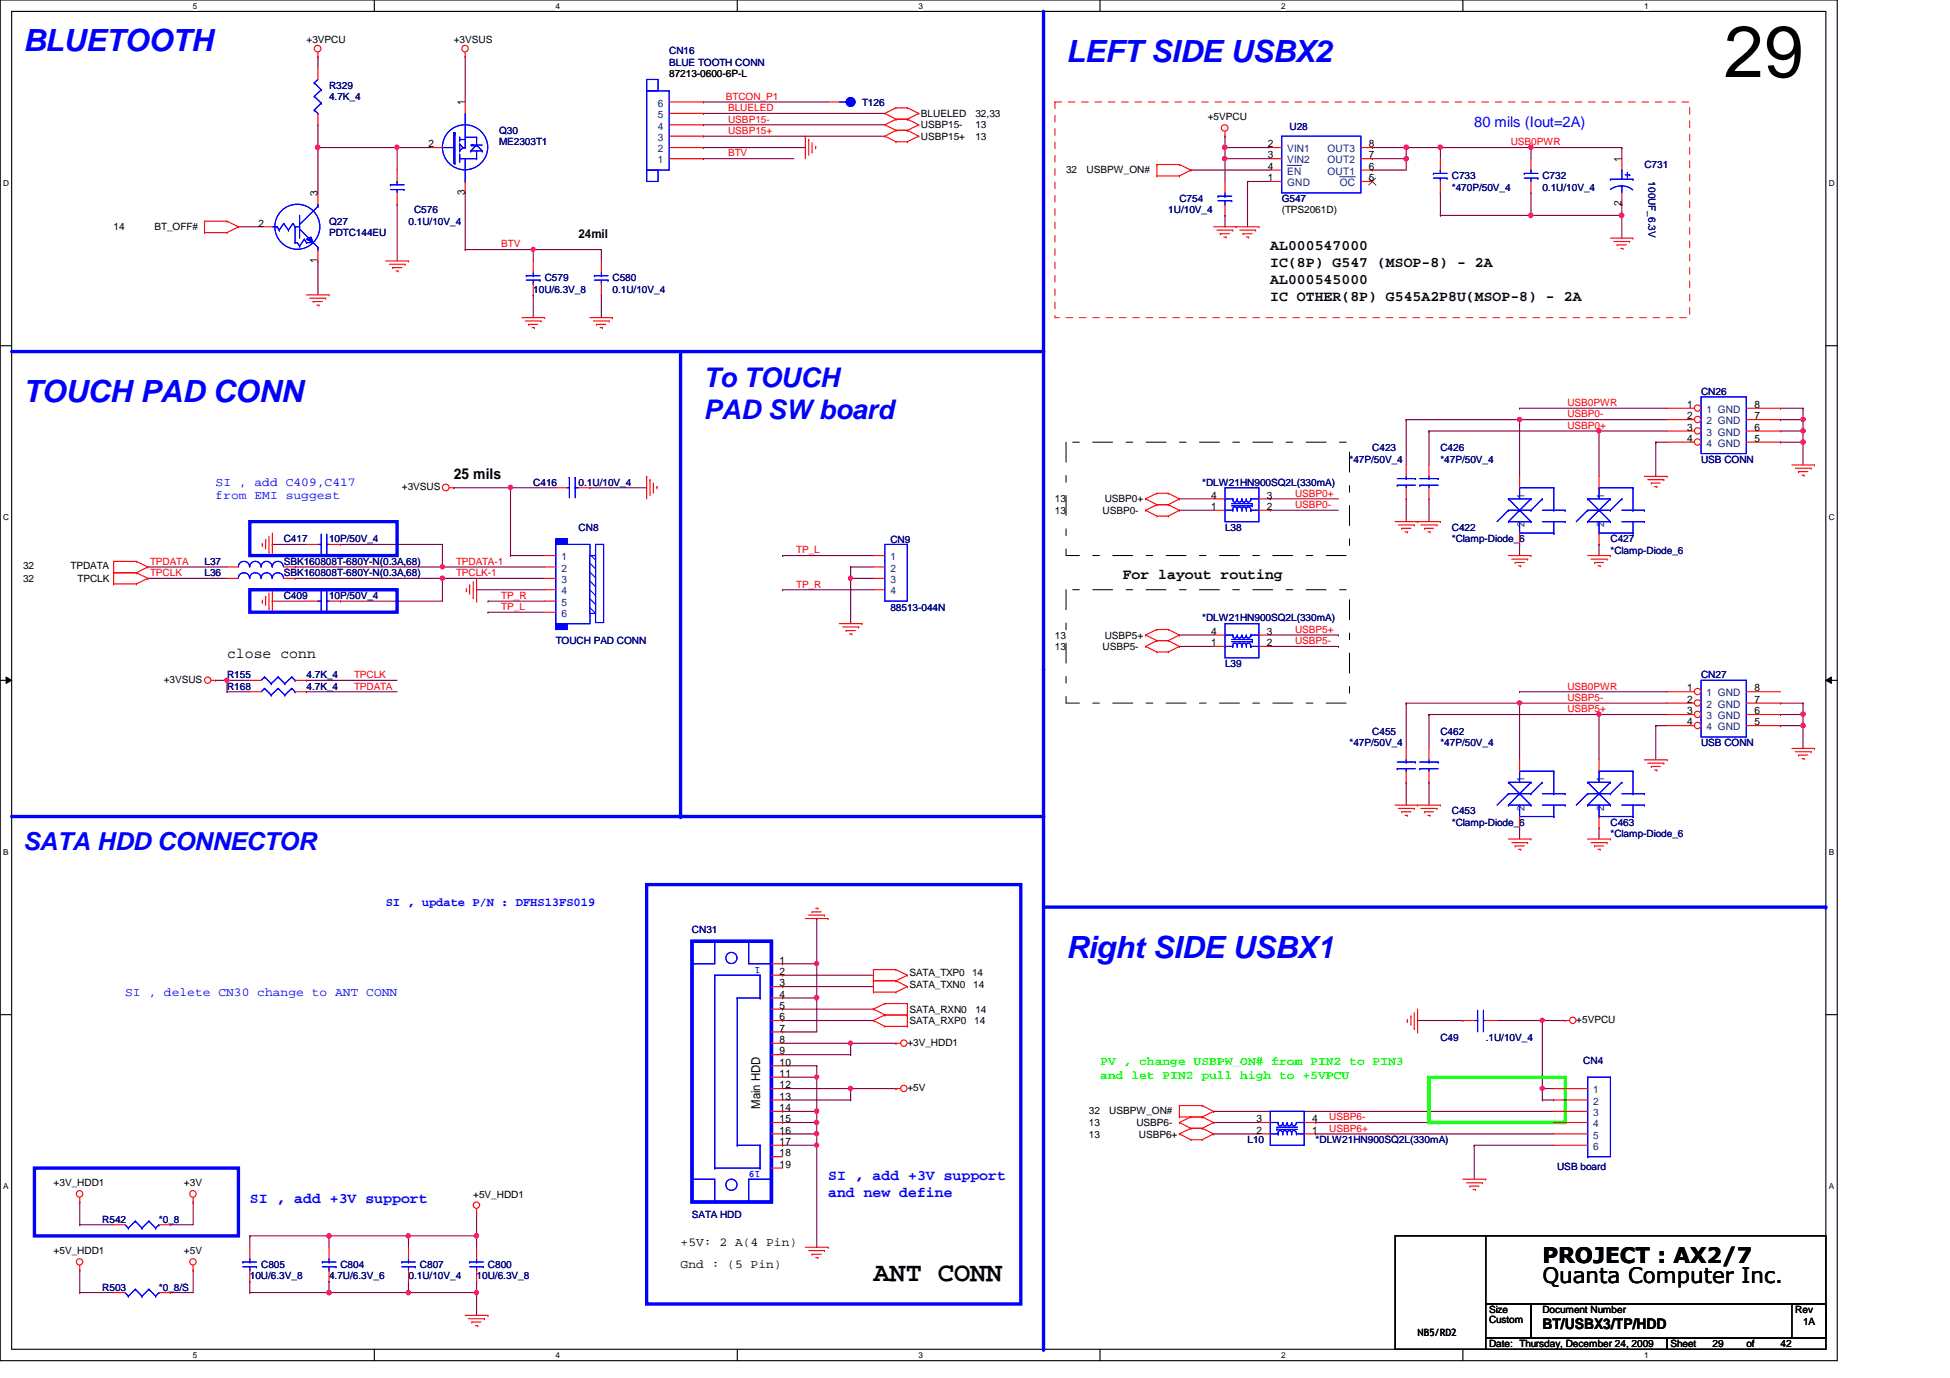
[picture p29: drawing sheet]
<svg xmlns="http://www.w3.org/2000/svg" width="297mm" height="210mm" viewBox="0 0 297 210" stroke-linecap="round" stroke-linejoin="round" font-family="sans-serif">
<defs><g id="words">
<text font-size="11" x="262.6" y="11.7">29</text>
<g font-size="4.7" fill="#00f">
<text x="3.5" y="7.7">BLUETOOTH</text>
<text x="162.4" y="9.5">LEFT SIDE USBX2</text>
<text x="3.5" y="61.3">TOUCH PAD CONN</text>
<text x="162.4" y="145.9">Right SIDE USBX1</text>
</g>
<g font-size="4.1" fill="#00f">
<text x="107.1" y="59">To TOUCH</text>
<text x="107.1" y="63.8">PAD SW board</text>
</g>
<text font-size="4.1" x="133.1" y="195.2">ANT CONN</text>
<text font-size="3.8" fill="#00f" x="3.5" y="129.5">SATA HDD CONNECTOR</text>
<g font-size="3.3">
<text x="234.9" y="195.5">Quanta Computer Inc.</text>
<text x="234.9" y="192.4">PROJECT : AX2/7</text>
</g>
<g font-size="2.2" fill="#00f">
<text x="224.6" y="19.3">80 mils (Iout=2A)</text>
<text x="126.1" y="179.8">SI , add +3V support</text>
<text x="38.1" y="183.2">SI , add +3V support</text>
<text x="126.1" y="182.3">and new define</text>
</g>
<g font-size="2.2">
<text x="193.5" y="38.1">AL000547000</text>
<text x="193.5" y="40.7">IC(8P) G547 (MSOP-8) - 2A</text>
<text x="193.5" y="43.3">AL000545000</text>
<text x="193.5" y="45.8">IC OTHER(8P) G545A2P8U(MSOP-8) - 2A</text>
<text x="69.1" y="72.9">25 mils</text>
<text x="171" y="88.2">For layout routing</text>
<text x="34.6" y="100.3">close conn</text>
<text x="234.9" y="202.4">BT/USBX3/TP/HDD</text>
</g>
<g font-size="1.9">
<text x="88.1" y="36.2">24mil</text>
<text x="115.8" y="168.9" transform="rotate(-90 115.8 168.9)">Main HDD</text>
<text x="103.7" y="189.7">+5V: 2 A(4 Pin)</text>
<text x="103.7" y="193.2">Gnd : (5 Pin)</text>
</g>
<g font-size="1.9" fill="#00f">
<text x="32.8" y="74">SI , add C409,C417</text>
<text x="32.8" y="76">from EMI suggest</text>
<text x="58.8" y="138">SI , update P/N : DFHS13FS019</text>
<text x="19" y="151.8">SI , delete CN30 change to ANT CONN</text>
</g>
<g font-size="1.9" fill="#0f0">
<text x="167.6" y="162.2">PV , change USBPW_ON# from PIN2 to PIN3</text>
<text x="167.6" y="164.3">and let PIN2 pull high to +5VPCU</text>
</g>
<g font-size="1.6">
<text x="70.8" y="16" transform="rotate(-90 70.8 16)">1</text>
<text x="65.3" y="22.4">2</text>
<text x="193.1" y="22.4">2</text>
<text x="208.5" y="22.4">8</text>
<text x="48.4" y="29.9" transform="rotate(-90 48.4 29.9)">3</text>
<text x="70.8" y="29.7" transform="rotate(-90 70.8 29.7)">3</text>
<text x="193.1" y="27.6">1</text>
<text x="193.1" y="25.9">4</text>
<text x="193.1" y="24.1">3</text>
<text x="208.5" y="27.6">5</text>
<text x="208.5" y="25.9">6</text>
<text x="208.5" y="24.1">7</text>
<text x="247" y="24.7" transform="rotate(-90 247 24.7)">1</text>
<text x="39.4" y="34.5">2</text>
<text x="247" y="31.5" transform="rotate(-90 247 31.5)">2</text>
<text x="48.4" y="40.1" transform="rotate(-90 48.4 40.1)">1</text>
<text x="257" y="62.1">1</text>
<text x="257" y="65.6">3</text>
<text x="257" y="63.9">2</text>
<text x="267.2" y="62.1">8</text>
<text x="267.2" y="63.9">7</text>
<text x="267.2" y="65.6">6</text>
<text x="257" y="67.3">4</text>
<text x="267.2" y="67.3">5</text>
<text x="184.5" y="77.7">1</text>
<text x="184.5" y="75.9">4</text>
<text x="193" y="75.9">3</text>
<text x="193" y="77.7">2</text>
<text x="184.5" y="98.4">1</text>
<text x="184.5" y="96.7">4</text>
<text x="193" y="96.7">3</text>
<text x="193" y="98.4">2</text>
<text x="257" y="105.3">1</text>
<text x="257" y="107.1">2</text>
<text x="267.2" y="105.3">8</text>
<text x="267.2" y="107.1">7</text>
<text x="257" y="108.8">3</text>
<text x="257" y="110.5">4</text>
<text x="267.2" y="110.5">5</text>
<text x="267.2" y="108.8">6</text>
<text x="118.7" y="148.5">2</text>
<text x="118.7" y="146.8">1</text>
<text x="118.7" y="155.4">6</text>
<text x="118.7" y="153.7">5</text>
<text x="118.7" y="152">4</text>
<text x="118.7" y="150.2">3</text>
<text x="118.7" y="160.6">9</text>
<text x="118.7" y="158.9">8</text>
<text x="118.7" y="157.1">7</text>
<text x="118.7" y="167.5">13</text>
<text x="118.7" y="165.8">12</text>
<text x="118.7" y="164">11</text>
<text x="118.7" y="162.3">10</text>
<text x="118.7" y="172.7">16</text>
<text x="118.7" y="170.9">15</text>
<text x="118.7" y="169.2">14</text>
<text x="191.4" y="170.9">3</text>
<text x="191.4" y="172.7">2</text>
<text x="199.9" y="172.7">1</text>
<text x="199.9" y="170.9">4</text>
<text x="118.7" y="177.9">19</text>
<text x="118.7" y="176.1">18</text>
<text x="118.7" y="174.4">17</text>
</g>
<g font-size="1.6" fill="#004080">
<text x="100.2" y="18">5</text>
<text x="100.2" y="16.3">6</text>
<text x="100.2" y="23.2">2</text>
<text x="100.2" y="21.5">3</text>
<text x="100.2" y="19.7">4</text>
<text x="196.1" y="23.2">VIN1</text>
<text x="202.2" y="23.2">OUT3</text>
<text x="100.2" y="24.9">1</text>
<text x="196.1" y="28.4">GND</text>
<text x="196.1" y="26.6">EN</text>
<text x="196.1" y="24.9">VIN2</text>
<text x="202.2" y="26.6">OUT1</text>
<text x="202.2" y="24.9">OUT2</text>
<text x="204.1" y="28.4">OC</text>
<text x="260" y="62.9">1 GND</text>
<text x="260" y="64.6">2 GND</text>
<text x="260" y="66.4">3 GND</text>
<text x="260" y="68.1">4 GND</text>
<text x="232.2" y="76" transform="rotate(-90 232.2 76)">1</text>
<text x="244.3" y="76" transform="rotate(-90 244.3 76)">1</text>
<text x="232.2" y="80.3" transform="rotate(-90 232.2 80.3)">2</text>
<text x="244.3" y="80.3" transform="rotate(-90 244.3 80.3)">2</text>
<text x="85.5" y="85.3">1</text>
<text x="85.5" y="87.1">2</text>
<text x="85.5" y="88.8">3</text>
<text x="135.6" y="85.3">1</text>
<text x="135.6" y="87.1">2</text>
<text x="135.6" y="88.8">3</text>
<text x="85.5" y="90.6">4</text>
<text x="85.5" y="92.3">5</text>
<text x="85.5" y="94">6</text>
<text x="135.6" y="90.6">4</text>
<text x="260" y="106.1">1 GND</text>
<text x="260" y="107.8">2 GND</text>
<text x="260" y="109.6">3 GND</text>
<text x="260" y="111.3">4 GND</text>
<text x="232.2" y="119.2" transform="rotate(-90 232.2 119.2)">1</text>
<text x="244.3" y="119.2" transform="rotate(-90 244.3 119.2)">1</text>
<text x="232.2" y="123.5" transform="rotate(-90 232.2 123.5)">2</text>
<text x="244.3" y="123.5" transform="rotate(-90 244.3 123.5)">2</text>
<text x="242.7" y="166.5">1</text>
<text x="242.7" y="173.4">5</text>
<text x="242.7" y="171.7">4</text>
<text x="242.7" y="170">3</text>
<text x="242.7" y="168.3">2</text>
<text x="242.7" y="175.2">6</text>
</g>
<g font-size="1.5">
<text x="46.7" y="6.6">+3VPCU</text>
<text x="69.1" y="6.6">+3VSUS</text>
<text x="101.9" y="11.8">87213-0600-6P-L</text>
<text x="140.3" y="17.8">BLUELED</text>
<text x="148.6" y="17.8">32,33</text>
<text x="140.3" y="19.6">USBP15-</text>
<text x="140.3" y="21.3">USBP15+</text>
<text x="148.6" y="19.6">13</text>
<text x="148.6" y="21.3">13</text>
<text x="184" y="18.3">+5VPCU</text>
<text x="162.4" y="26.3">32</text>
<text x="165.5" y="26.3">USBPW_ON#</text>
<text x="17.3" y="35.1">14</text>
<text x="23.5" y="35.1">BT_OFF#</text>
<text x="195.2" y="32.5">(TPS2061D)</text>
<text x="61.2" y="74.6">+3VSUS</text>
<text x="160.7" y="76.5">13</text>
<text x="168.3" y="76.5">USBP0+</text>
<text x="160.7" y="78.3">13</text>
<text x="167.9" y="78.3">USBP0-</text>
<text x="3.5" y="88.6">32</text>
<text x="3.5" y="86.7">32</text>
<text x="10.7" y="86.7">TPDATA</text>
<text x="11.8" y="88.6">TPCLK</text>
<text x="160.7" y="97.3">13</text>
<text x="160.7" y="99">13</text>
<text x="167.9" y="99">USBP5-</text>
<text x="168.3" y="97.3">USBP5+</text>
<text x="24.9" y="104">+3VSUS</text>
<text x="138.6" y="148.7">SATA_TXP0</text>
<text x="148.1" y="148.7">14</text>
<text x="138.6" y="150.5">SATA_TXN0</text>
<text x="138.6" y="156">SATA_RXP0</text>
<text x="138.6" y="154.3">SATA_RXN0</text>
<text x="148.2" y="150.5">14</text>
<text x="148.4" y="156">14</text>
<text x="148.6" y="154.3">14</text>
<text x="240.1" y="155.8">+5VPCU</text>
<text x="138.2" y="159.3">+3V_HDD1</text>
<text x="138.2" y="166.2">+5V</text>
<text x="165.9" y="169.6">32</text>
<text x="165.9" y="171.5">13</text>
<text x="165.9" y="173.3">13</text>
<text x="168.9" y="169.6">USBPW_ON#</text>
<text x="173.1" y="171.5">USBP6-</text>
<text x="173.5" y="173.3">USBP6+</text>
<text x="8.2" y="180.7">+3V_HDD1</text>
<text x="28" y="180.7">+3V</text>
<text x="72.1" y="182.4">+5V_HDD1</text>
<text x="8.2" y="191.1">+5V_HDD1</text>
<text x="28" y="191.1">+5V</text>
<text x="215.9" y="203.6">NB5/RD2</text>
<text x="226.8" y="200">Size</text>
<text x="226.8" y="201.6">Custom</text>
<text x="234.9" y="200">Document Number</text>
<text x="273.5" y="200">Rev</text>
<text x="274.7" y="201.8">1A</text>
<text x="226.8" y="205.2">Date: Thursday, December 24, 2009</text>
<text x="254.5" y="205.2">Sheet</text>
<text x="260.9" y="205.2">29</text>
<text x="266" y="205.2">of</text>
<text x="271.2" y="205.2">42</text>
</g>
<g font-size="1.5" fill="#000080">
<text x="101.9" y="8.3">CN16</text>
<text x="101.9" y="10">BLUE TOOTH CONN</text>
<text x="50.1" y="13.5">R329</text>
<text x="50.1" y="15.2">4.7K_4</text>
<text x="131.3" y="16.1">T126</text>
<text x="76" y="20.4">Q30</text>
<text x="76" y="22.1">ME2303T1</text>
<text x="196.4" y="19.7">U28</text>
<text x="221.1" y="27.3">C733</text>
<text x="221.1" y="29">*470P/50V_4</text>
<text x="234.9" y="27.3">C732</text>
<text x="234.9" y="29">0.1U/10V_4</text>
<text x="250.5" y="25.6">C731</text>
<text x="251.1" y="27.6" transform="rotate(90 251.1 27.6)">100UF_6.3V</text>
<text x="50.1" y="34.2">Q27</text>
<text x="50.1" y="35.9">PDTC144EU</text>
<text x="62.2" y="34.2">0.1U/10V_4</text>
<text x="63.1" y="32.5">C576</text>
<text x="178" y="32.5">1U/10V_4</text>
<text x="179.7" y="30.8">C754</text>
<text x="195.2" y="30.8">G547</text>
<text x="81.2" y="44.6">10U/6.3V_8</text>
<text x="83" y="42.8">C579</text>
<text x="93.3" y="42.8">C580</text>
<text x="93.3" y="44.6">0.1U/10V_4</text>
<text x="259.1" y="60.1">CN26</text>
<text x="205.6" y="70.5">*47P/50V_4</text>
<text x="209" y="68.7">C423</text>
<text x="219.4" y="68.7">C426</text>
<text x="219.4" y="70.5">*47P/50V_4</text>
<text x="259.1" y="70.5">USB CONN</text>
<text x="81.2" y="74">C416</text>
<text x="88.1" y="74">0.1U/10V_4</text>
<text x="183.1" y="74">*DLW21HN900SQ2L(330mA)</text>
<text x="43.2" y="82.6">C417</text>
<text x="50.1" y="82.6">10P/50V_4</text>
<text x="88.1" y="80.9">CN8</text>
<text x="135.6" y="82.8">CN9</text>
<text x="186.6" y="80.9">L38</text>
<text x="221.1" y="80.9">C422</text>
<text x="221.1" y="82.6">*Clamp-Diode_6</text>
<text x="245.3" y="82.6">C427</text>
<text x="31.2" y="87.8">L36</text>
<text x="31.2" y="86">L37</text>
<text x="43.2" y="87.8">SBK160808T-680Y-N(0.3A,68)</text>
<text x="43.2" y="86">SBK160808T-680Y-N(0.3A,68)</text>
<text x="245.3" y="84.3">*Clamp-Diode_6</text>
<text x="43.2" y="91.2">C409</text>
<text x="50.1" y="91.2">10P/50V_4</text>
<text x="135.6" y="93.1">88513-044N</text>
<text x="183.1" y="94.7">*DLW21HN900SQ2L(330mA)</text>
<text x="84.7" y="98.1">TOUCH PAD CONN</text>
<text x="186.6" y="101.6">L39</text>
<text x="34.6" y="103.3">R155</text>
<text x="34.6" y="105">R168</text>
<text x="46.7" y="103.3">4.7K_4</text>
<text x="46.7" y="105">4.7K_4</text>
<text x="259.1" y="103.3">CN27</text>
<text x="205.6" y="113.7">*47P/50V_4</text>
<text x="209" y="111.9">C455</text>
<text x="219.4" y="111.9">C462</text>
<text x="219.4" y="113.7">*47P/50V_4</text>
<text x="259.1" y="113.7">USB CONN</text>
<text x="221.1" y="124">C453</text>
<text x="221.1" y="125.8">*Clamp-Diode_6</text>
<text x="245.3" y="125.8">C463</text>
<text x="245.3" y="127.5">*Clamp-Diode_6</text>
<text x="105.4" y="142.2">CN31</text>
<text x="219.4" y="158.6">C49</text>
<text x="226.3" y="158.6">.1U/10V_4</text>
<text x="241.2" y="162.1">CN4</text>
<text x="190" y="174.1">L10</text>
<text x="200.4" y="174.1">*DLW21HN900SQ2L(330mA)</text>
<text x="237.2" y="178.3">USB board</text>
<text x="105.4" y="185.5">SATA HDD</text>
<text x="15.6" y="186.2">R542</text>
<text x="24.2" y="186.2">*0_8</text>
<text x="15.6" y="196.6">R503</text>
<text x="24.2" y="196.6">*0_8/S</text>
<text x="38.1" y="194.9">10U/6.3V_8</text>
<text x="39.8" y="193.1">C805</text>
<text x="50.1" y="194.9">4.7U/6.3V_6</text>
<text x="51.9" y="193.1">C804</text>
<text x="62.2" y="194.9">0.1U/10V_4</text>
<text x="64" y="193.1">C807</text>
<text x="72.6" y="194.9">10U/6.3V_8</text>
<text x="74.3" y="193.1">C800</text>
</g>
<g font-size="1.5" fill="#f00">
<text x="110.6" y="15.2">BTCON_P1</text>
<text x="110.9" y="16.9">BLUELED</text>
<text x="110.9" y="18.7">USBP15-</text>
<text x="110.9" y="20.4">USBP15+</text>
<text x="110.9" y="23.8">BTV</text>
<text x="230.1" y="22.1">USB0PWR</text>
<text x="76.4" y="37.7">BTV</text>
<text x="238.8" y="63.6">USBP0-</text>
<text x="238.8" y="61.8">USB0PWR</text>
<text x="238.8" y="65.3">USBP0+</text>
<text x="197.3" y="75.6">USBP0+</text>
<text x="197.3" y="77.4">USBP0-</text>
<text x="22.9" y="87.8">TPCLK</text>
<text x="22.9" y="86">TPDATA</text>
<text x="69.5" y="87.8">TPCLK-1</text>
<text x="69.5" y="86">TPDATA-1</text>
<text x="121.3" y="89.5">TP_R</text>
<text x="121.3" y="84.3">TP_L</text>
<text x="76.4" y="91.2">TP_R</text>
<text x="76.4" y="92.9">TP_L</text>
<text x="197.3" y="96.4">USBP5+</text>
<text x="197.3" y="98.1">USBP5-</text>
<text x="53.9" y="103.3">TPCLK</text>
<text x="53.9" y="105">TPDATA</text>
<text x="238.8" y="106.8">USBP5-</text>
<text x="238.8" y="105">USB0PWR</text>
<text x="238.8" y="108.5">USBP5+</text>
<text x="202.5" y="170.6">USBP6-</text>
<text x="202.5" y="172.4">USBP6+</text>
</g>
<g font-size="1.5" fill="#00f">
<text x="115.8" y="147.3" transform="rotate(180 115.8 147.3)">1</text>
<text x="115.8" y="178.4" transform="rotate(180 115.8 178.4)">19</text>
</g>
<g font-size="1.3">
<text x="29.4" y="1.4">5</text>
<text x="84.6" y="1.4">4</text>
<text x="139.9" y="1.4">3</text>
<text x="195.2" y="1.4">2</text>
<text x="250.4" y="1.4">1</text>
<text x=".5" y="28.3">D</text>
<text x="278.6" y="28.3">D</text>
<text x=".5" y="79.2">C</text>
<text x="278.6" y="79.2">C</text>
<text x=".5" y="130.2">B</text>
<text x="278.6" y="130.2">B</text>
<text x=".5" y="181.1">A</text>
<text x="278.6" y="181.1">A</text>
<text x="29.4" y="206.9">5</text>
<text x="84.6" y="206.9">4</text>
<text x="139.9" y="206.9">3</text>
<text x="195.2" y="206.9">2</text>
<text x="250.4" y="206.9">1</text>
</g>
</g></defs>
<path d="M0 0h279.9v207.3h-279.9zM1.8 1.7h276.3v203.8h-276.3z" fill="none" stroke="#000" stroke-width=".17"/>
<g fill="#fff">
<path d="M29.4 .2h.7v1.4h-.7z"/>
<path d="M29.4 205.7h.7v1.4h-.7z"/>
</g>
<path d="M57 0v1.7M57 205.5v1.8" fill="none" stroke="#000" stroke-width=".17"/>
<g fill="#fff">
<path d="M84.6 .2h.7v1.4h-.7z"/>
<path d="M84.6 205.7h.7v1.4h-.7z"/>
</g>
<path d="M112.3 0v1.7M112.3 205.5v1.8" fill="none" stroke="#000" stroke-width=".17"/>
<g fill="#fff">
<path d="M139.9 .2h.7v1.4h-.7z"/>
<path d="M139.9 205.7h.7v1.4h-.7z"/>
</g>
<path d="M167.6 0v1.7M167.6 205.5v1.8" fill="none" stroke="#000" stroke-width=".17"/>
<g fill="#fff">
<path d="M195.2 .2h.6v1.4h-.6z"/>
<path d="M195.2 205.7h.6v1.4h-.6z"/>
</g>
<path d="M222.8 0v1.7M222.8 205.5v1.8" fill="none" stroke="#000" stroke-width=".17"/>
<g fill="#fff">
<path d="M250.4 .2h.7v1.4h-.7z"/>
<path d="M250.4 205.7h.7v1.4h-.7z"/>
<path d="M.5 27.2h.9v1.4h-.9z"/>
<path d="M278.6 27.2h.9v1.4h-.9z"/>
<path d="M.5 78.1h.9v1.4h-.9z"/>
<path d="M278.6 78.1h.9v1.4h-.9z"/>
</g>
<path d="M0 52.7h1.8M278.1 52.7h1.8" fill="none" stroke="#000" stroke-width=".17"/>
<g fill="#fff">
<path d="M.5 129.1h.8v1.4h-.8z"/>
<path d="M278.6 129.1h.8v1.4h-.8z"/>
</g>
<path d="M0 103.6h1.8M278.1 103.6h1.8" fill="none" stroke="#000" stroke-width=".17"/>
<path d="M.9 103.1l.9 .5-.9 .5zM278.1 103.6l.9-.5v1z" fill="#000"/>
<path d="M.9 103.1l.9 .5-.9 .5zM278.1 103.6l.9-.5v1z" fill="none" stroke="#000" stroke-width=".15"/>
<g fill="#fff">
<path d="M.5 180h.8v1.4h-.8z"/>
<path d="M278.6 180h.8v1.4h-.8z"/>
</g>
<path d="M0 154.6h1.8M278.1 154.6h1.8" fill="none" stroke="#000" stroke-width=".17"/>
<path d="M209 22.5h.1M209 25.9h.1M209 22.5h5.2M214.2 24.2h.1M214.2 24.2v1.7h-5.2M247.1 22.5h.1M247.1 22.5v1.7" fill="none" stroke="#800040" stroke-width=".17"/>
<circle cx="214.2" cy="24.2" r=".34" fill="#f0f"/>
<circle cx="214.2" cy="24.2" r=".34" fill="none" stroke="#f0f" stroke-width=".17"/>
<path d="M186.6 32.8h.1M186.6 32.8v1.7M209 24.2h.1M209 24.2h5.2M219.4 22.5h.1M219.4 22.5h27.7M219.4 22.5v1.7M233.2 22.5h.1" fill="none" stroke="#800040" stroke-width=".17"/>
<circle cx="233.2" cy="22.4" r=".33" fill="#f0f"/>
<circle cx="233.2" cy="22.4" r=".33" fill="none" stroke="#f0f" stroke-width=".17"/>
<circle cx="219.4" cy="22.4" r=".33" fill="#f0f"/>
<circle cx="219.4" cy="22.4" r=".33" fill="none" stroke="#f0f" stroke-width=".17"/>
<g fill="none" stroke="#800040" stroke-width=".17">
<path d="M70.9 8.6h.1M70.9 8.6v6.9M107.1 19h.1M107.1 19h27.7M36.3 34.5h.1M36.3 34.5h3.5M48.4 39.8h.1M48.4 39.8v5.1M60.5 22.5h.1M60.5 31.1h.1M60.5 22.5v3.4M60.5 31.1v8.7"/>
<path d="M81.2 38h.1M81.2 38v1.8M81.2 38h10.4M91.6 38h.1M91.6 38v1.8M107.1 20.7h.1M107.1 20.7h27.7M214.2 22.5h.1M214.2 22.5h5.2M214.2 22.5v1.7M233.2 22.5h.1M233.2 22.5v1.7"/>
<path d="M81.2 44.9h.1M81.2 44.9v3.5M91.6 44.9h.1M91.6 44.9v3.5"/>
</g>
<circle cx="214.2" cy="22.4" r=".34" fill="#f0f"/>
<circle cx="214.2" cy="22.4" r=".34" fill="none" stroke="#f0f" stroke-width=".17"/>
<path d="M186.6 20.7h.1M186.6 24.2h.1M186.6 20.7v1.8M186.6 24.2v3.4M186.6 24.2h6.9" fill="none" stroke="#800040" stroke-width=".17"/>
<circle cx="186.6" cy="24.2" r=".34" fill="#f0f"/>
<circle cx="186.6" cy="24.2" r=".34" fill="none" stroke="#f0f" stroke-width=".17"/>
<path d="M186.6 22.5h.1M186.6 22.5v1.7" fill="none" stroke="#800040" stroke-width=".17"/>
<circle cx="186.6" cy="22.4" r=".34" fill="#f0f"/>
<circle cx="186.6" cy="22.4" r=".34" fill="none" stroke="#f0f" stroke-width=".17"/>
<path d="M70.9 38h.1M70.9 38h10.3M186.6 22.5h.1M186.6 22.5h6.9" fill="none" stroke="#800040" stroke-width=".17"/>
<circle cx="81.2" cy="38" r=".32" fill="#f0f"/>
<circle cx="81.2" cy="38" r=".32" fill="none" stroke="#f0f" stroke-width=".17"/>
<path d="M70.9 29.4h.1M70.9 29.4v8.6M233.2 32.8h.1M233.2 32.8h13.9" fill="none" stroke="#800040" stroke-width=".17"/>
<circle cx="247" cy="32.8" r=".34" fill="#f0f"/>
<circle cx="247" cy="32.8" r=".34" fill="none" stroke="#f0f" stroke-width=".17"/>
<circle cx="233.2" cy="32.8" r=".33" fill="#f0f"/>
<circle cx="233.2" cy="32.8" r=".33" fill="none" stroke="#f0f" stroke-width=".17"/>
<g fill="none" stroke="#800040" stroke-width=".17">
<path d="M107.1 15.5h.1M107.1 15.5h19M48.4 22.5h.1M48.4 22.5v6.9M107.1 24.2h.1M107.1 22.5h.1M107.1 24.2h13.8M107.1 22.5h15.6M190 27.6h.1M190 27.6h3.5M190 27.6v6.9M219.4 32.8h.1"/>
<path d="M219.4 29.4h.1M219.4 29.4v3.4M233.2 29.4h.1M233.2 29.4v3.4h-13.8M247.1 31.1h.1M247.1 32.8h.1M247.1 31.1v5.2"/>
</g>
<circle cx="48.4" cy="22.4" r=".34" fill="#f0f"/>
<circle cx="48.4" cy="22.4" r=".34" fill="none" stroke="#f0f" stroke-width=".17"/>
<path d="M48.4 22.5h.1M48.4 22.5h17.3M60.5 22.5h.1" fill="none" stroke="#800040" stroke-width=".17"/>
<circle cx="60.5" cy="22.4" r=".33" fill="#f0f"/>
<circle cx="60.5" cy="22.4" r=".33" fill="none" stroke="#f0f" stroke-width=".17"/>
<path d="M48.4 19h.1M48.4 8.6h.1M48.4 8.6v1.8M48.4 19v3.5M62.2 188.3h.1M62.2 188.3h10.4" fill="none" stroke="#800040" stroke-width=".17"/>
<circle cx="72.6" cy="188.3" r=".33" fill="#f0f"/>
<circle cx="72.6" cy="188.3" r=".33" fill="none" stroke="#f0f" stroke-width=".17"/>
<circle cx="62.2" cy="188.3" r=".33" fill="#f0f"/>
<circle cx="62.2" cy="188.3" r=".33" fill="none" stroke="#f0f" stroke-width=".17"/>
<path d="M38.1 188.3h.1M38.1 196.9h.1M38.1 188.3v1.7M38.1 196.9h12M62.2 196.9h.1M62.2 196.9h10.4" fill="none" stroke="#800040" stroke-width=".17"/>
<circle cx="72.6" cy="196.9" r=".33" fill="#f0f"/>
<circle cx="72.6" cy="196.9" r=".33" fill="none" stroke="#f0f" stroke-width=".17"/>
<circle cx="62.2" cy="196.9" r=".33" fill="#f0f"/>
<circle cx="62.2" cy="196.9" r=".33" fill="none" stroke="#f0f" stroke-width=".17"/>
<path d="M38.1 195.2h.1M38.1 195.2v1.7M50.1 196.9h.1M50.1 196.9h12.1" fill="none" stroke="#800040" stroke-width=".17"/>
<circle cx="50.1" cy="196.9" r=".34" fill="#f0f"/>
<circle cx="50.1" cy="196.9" r=".34" fill="none" stroke="#f0f" stroke-width=".17"/>
<g fill="none" stroke="#800040" stroke-width=".17">
<path d="M38.1 188.3h.1M38.1 188.3h24.1M50.1 188.3h.1M50.1 195.2h.1M50.1 188.3v1.7M50.1 195.2v1.7M62.2 188.3h.1M62.2 195.2h.1M62.2 188.3v1.7M62.2 195.2v1.7M72.6 184.8h.1M72.6 196.9h.1"/>
<path d="M72.6 188.3h.1M72.6 195.2h.1M72.6 184.8v5.2M72.6 195.2v5.2"/>
</g>
<circle cx="50.1" cy="188.3" r=".34" fill="#f0f"/>
<circle cx="50.1" cy="188.3" r=".34" fill="none" stroke="#f0f" stroke-width=".17"/>
<g fill="none" stroke="#800040" stroke-width=".17">
<path d="M214.2 76h.1M214.2 76v3.5M217.7 76h.1M217.7 76v3.5M274.7 67.4h.1M274.7 67.4v3.4M12.1 196.9h.1M12.1 193.5h.1M12.1 196.9h5.2M12.1 193.5v3.4M25.9 196.9h.1M29.4 193.5h.1"/>
<path d="M29.4 193.5v3.4h-3.5"/>
</g>
<circle cx="274.7" cy="67.3" r=".34" fill="#f0f"/>
<circle cx="274.7" cy="67.3" r=".34" fill="none" stroke="#f0f" stroke-width=".17"/>
<path d="M231.5 63.9h.1M231.5 63.9v8.7M231.5 63.9h22.5M252.2 67.4h.1M252.2 67.4h1.8M243.6 82.9h.1M243.6 82.9v1.7" fill="none" stroke="#800040" stroke-width=".17"/>
<circle cx="231.5" cy="63.9" r=".33" fill="#f0f"/>
<circle cx="231.5" cy="63.9" r=".33" fill="none" stroke="#f0f" stroke-width=".17"/>
<path d="M243.6 65.7h.1M243.6 65.7h10.4" fill="none" stroke="#800040" stroke-width=".17"/>
<circle cx="243.5" cy="65.6" r=".33" fill="#f0f"/>
<circle cx="243.5" cy="65.6" r=".33" fill="none" stroke="#f0f" stroke-width=".17"/>
<g fill="none" stroke="#800040" stroke-width=".17">
<path d="M214.2 63.9h.1M214.2 63.9h17.3M214.2 63.9v6.9M217.7 65.7h.1M217.7 65.7h25.9M231.5 62.2h.1M231.5 62.2h22.5M243.6 65.7h.1M243.6 65.7v6.9M252.2 67.4h.1M252.2 67.4v5.2M271.2 67.4h.1"/>
<path d="M271.2 65.7h.1M271.2 63.9h.1M271.2 62.2h.1M271.2 62.2h3.5M271.2 65.7h3.5M274.7 62.2h.1M274.7 65.7h.1M274.7 65.7v1.7h-3.5M274.7 62.2v1.7h-3.5"/>
</g>
<circle cx="274.7" cy="65.6" r=".34" fill="#f0f"/>
<circle cx="274.7" cy="65.6" r=".34" fill="none" stroke="#f0f" stroke-width=".17"/>
<path d="M274.7 63.9h.1M274.7 63.9v1.8" fill="none" stroke="#800040" stroke-width=".17"/>
<circle cx="274.7" cy="63.9" r=".33" fill="#f0f"/>
<circle cx="274.7" cy="63.9" r=".33" fill="none" stroke="#f0f" stroke-width=".17"/>
<path d="M217.7 65.7h.1M217.7 65.7v5.1M231.5 82.9h.1M231.5 82.9v1.7M214.2 119.2h.1M214.2 119.2v3.4M217.7 119.2h.1M217.7 119.2v3.4M274.7 110.5h.1M274.7 110.5v3.5" fill="none" stroke="#800040" stroke-width=".17"/>
<circle cx="274.7" cy="110.5" r=".34" fill="#f0f"/>
<circle cx="274.7" cy="110.5" r=".34" fill="none" stroke="#f0f" stroke-width=".17"/>
<path d="M231.5 107.1h.1M231.5 107.1v8.6M231.5 107.1h22.5M252.2 110.5h.1M252.2 110.5h1.8M243.6 126.1h.1M243.6 126.1v1.7" fill="none" stroke="#800040" stroke-width=".17"/>
<circle cx="231.5" cy="107.1" r=".33" fill="#f0f"/>
<circle cx="231.5" cy="107.1" r=".33" fill="none" stroke="#f0f" stroke-width=".17"/>
<path d="M243.6 108.8h.1M243.6 108.8h10.4" fill="none" stroke="#800040" stroke-width=".17"/>
<circle cx="243.5" cy="108.8" r=".33" fill="#f0f"/>
<circle cx="243.5" cy="108.8" r=".33" fill="none" stroke="#f0f" stroke-width=".17"/>
<g fill="none" stroke="#800040" stroke-width=".17">
<path d="M214.2 107.1h.1M214.2 107.1h17.3M214.2 107.1v6.9M217.7 108.8h.1M217.7 108.8h25.9M231.5 105.4h.1M231.5 105.4h22.5M243.6 108.8h.1M243.6 108.8v6.9M252.2 110.5h.1M252.2 110.5v5.2M271.2 110.5h.1"/>
<path d="M271.2 108.8h.1M271.2 107.1h.1M271.2 108.8h3.5M271.2 107.1h3.5M274.7 108.8h.1M274.7 108.8v1.7h-3.5"/>
</g>
<circle cx="274.7" cy="108.8" r=".34" fill="#f0f"/>
<circle cx="274.7" cy="108.8" r=".34" fill="none" stroke="#f0f" stroke-width=".17"/>
<path d="M217.7 108.8h.1M217.7 108.8v5.2M274.7 107.1h.1M274.7 107.1v1.7M231.5 126.1h.1M231.5 126.1v1.7M234.9 155.4h.1M234.9 155.4v10.4M224.6 174.5h.1M224.6 174.5v5.1" fill="none" stroke="#800040" stroke-width=".17"/>
<circle cx="234.9" cy="165.8" r=".32" fill="#f0f"/>
<circle cx="234.9" cy="165.8" r=".32" fill="none" stroke="#f0f" stroke-width=".17"/>
<circle cx="234.9" cy="155.4" r=".32" fill="#f0f"/>
<circle cx="234.9" cy="155.4" r=".32" fill="none" stroke="#f0f" stroke-width=".17"/>
<g fill="none" stroke="#800040" stroke-width=".17">
<path d="M107.1 17.3h.1M107.1 17.3h27.7M181.4 25.9h.1M181.4 25.9h12.1M215.9 155.4h6.9M222.8 155.4h.1M228 155.4h10.4M234.9 155.4h.1M119.2 169.3h.1M119.2 169.3h5.2M224.6 174.5h.1M224.6 174.5h12.1"/>
<path d="M234.9 165.8h.1M234.9 165.8h1.8"/>
</g>
<circle cx="124.4" cy="169.2" r=".33" fill="#f0f"/>
<circle cx="124.4" cy="169.2" r=".33" fill="none" stroke="#f0f" stroke-width=".17"/>
<path d="M124.4 139.9h.1M124.4 139.9v6.9h-5.2M119.2 146.8h.1M119.2 171h.1M119.2 172.7h.1M119.2 171h5.2M124.4 169.3h.1M124.4 171h.1M124.4 169.3v3.4h-5.2" fill="none" stroke="#800040" stroke-width=".17"/>
<circle cx="124.4" cy="171" r=".33" fill="#f0f"/>
<circle cx="124.4" cy="171" r=".33" fill="none" stroke="#f0f" stroke-width=".17"/>
<path d="M124.4 174.5h.1M124.4 174.5v15.5" fill="none" stroke="#800040" stroke-width=".17"/>
<circle cx="124.4" cy="174.4" r=".32" fill="#f0f"/>
<circle cx="124.4" cy="174.4" r=".32" fill="none" stroke="#f0f" stroke-width=".17"/>
<path d="M124.4 146.8h.1M124.4 146.8v5.2" fill="none" stroke="#800040" stroke-width=".17"/>
<circle cx="124.4" cy="152" r=".33" fill="#f0f"/>
<circle cx="124.4" cy="152" r=".33" fill="none" stroke="#f0f" stroke-width=".17"/>
<circle cx="124.4" cy="146.8" r=".32" fill="#f0f"/>
<circle cx="124.4" cy="146.8" r=".32" fill="none" stroke="#f0f" stroke-width=".17"/>
<path d="M119.2 152h.1M119.2 157.2h.1M119.2 152h5.2M124.4 152h.1M124.4 152v5.2h-5.2M119.2 174.5h.1M124.4 172.7h.1M124.4 172.7v1.8h-5.2" fill="none" stroke="#800040" stroke-width=".17"/>
<circle cx="124.4" cy="172.7" r=".32" fill="#f0f"/>
<circle cx="124.4" cy="172.7" r=".32" fill="none" stroke="#f0f" stroke-width=".17"/>
<g fill="none" stroke="#800040" stroke-width=".17">
<path d="M69.1 74.3h.1M69.1 74.3h8.7M77.8 74.3h.1M77.8 74.3v10.3M179.7 76h.1M179.7 77.7h.1M179.7 76h5.2M179.7 77.7h5.2M193.5 76h.1M193.5 77.7h.1M193.5 76h10.4M193.5 77.7h10.4"/>
<path d="M41.5 82.9h.1M41.5 91.6h.1M41.5 82.9h5.2M41.5 91.6h5.2M45 86.4h.1M51.9 82.9h.1M51.9 91.6h.1M51.9 82.9h15.5M51.9 91.6h15.5M67.4 82.9h.1M67.4 88.1h.1M67.4 82.9v3.5h-22.4"/>
<path d="M67.4 88.1h15.6M74.3 91.6h.1M74.3 93.3h.1M74.3 91.6h8.7M74.3 93.3h8.7M77.8 84.6h.1M77.8 84.6h5.2M179.7 96.7h.1M179.7 98.5h.1M179.7 96.7h5.2M179.7 98.5h5.2M193.5 96.7h10.4"/>
<path d="M193.5 98.5h10.4M203.9 96.7h.1M203.9 98.5h.1M119.2 153.7h.1M119.2 155.4h.1M119.2 148.5h.1M119.2 150.3h.1M119.2 153.7h13.9M119.2 155.4h13.9M119.2 148.5h13.9M119.2 150.3h13.9"/>
</g>
<circle cx="67.4" cy="88.1" r=".33" fill="#f0f"/>
<circle cx="67.4" cy="88.1" r=".33" fill="none" stroke="#f0f" stroke-width=".17"/>
<path d="M22.5 88.1h.1M22.5 86.4h.1M22.5 88.1h12.1M22.5 86.4h12.1M67.4 86.4h.1M67.4 86.4h15.6" fill="none" stroke="#800040" stroke-width=".17"/>
<circle cx="67.4" cy="86.3" r=".33" fill="#f0f"/>
<circle cx="67.4" cy="86.3" r=".33" fill="none" stroke="#f0f" stroke-width=".17"/>
<path d="M45 88.1h.1M45 88.1h22.4M67.4 88.1h.1M67.4 88.1v3.5M34.6 105.4h.1M34.6 103.6h.1M34.6 105.4h3.5M34.6 103.6h3.5" fill="none" stroke="#800040" stroke-width=".17"/>
<circle cx="34.6" cy="103.6" r=".32" fill="#f0f"/>
<circle cx="34.6" cy="103.6" r=".32" fill="none" stroke="#f0f" stroke-width=".17"/>
<path d="M77.8 74.3h.1M77.8 74.3h6.9M89.9 74.3h.1M89.9 74.3h8.6M32.8 103.6h.1M32.8 103.6h1.8M34.6 103.6h.1M34.6 103.6v1.8M46.7 103.6h.1M46.7 105.4h.1M46.7 103.6h13.8M46.7 105.4h13.8" fill="none" stroke="#800040" stroke-width=".17"/>
<circle cx="77.7" cy="74.2" r=".33" fill="#f0f"/>
<circle cx="77.7" cy="74.2" r=".33" fill="none" stroke="#f0f" stroke-width=".17"/>
<path d="M129.6 86.4h.1M129.6 88.1h.1M129.6 86.4h3.5M129.6 88.1h3.5" fill="none" stroke="#800040" stroke-width=".17"/>
<circle cx="129.6" cy="88.1" r=".32" fill="#f0f"/>
<circle cx="129.6" cy="88.1" r=".32" fill="none" stroke="#f0f" stroke-width=".17"/>
<g fill="none" stroke="#800040" stroke-width=".17">
<path d="M72.6 89.8h.1M72.6 89.8h10.4M119.2 89.8h.1M119.2 84.6h.1M119.2 89.8h13.9M119.2 84.6h13.9M129.6 86.4h.1M129.6 88.1h.1M129.6 86.4v8.6M119.2 158.9h10.4M129.6 158.9h.1M184.9 171h.1"/>
<path d="M184.9 172.7h.1M184.9 171h6.9M184.9 172.7h6.9M200.4 171h.1M200.4 172.7h.1M200.4 171h36.3M200.4 172.7h36.3M12.1 186.6h.1M12.1 183.1h.1M12.1 186.6h5.2M12.1 183.1v3.5M25.9 186.6h.1"/>
<path d="M29.4 183.1h.1M29.4 183.1v3.5h-3.5"/>
</g>
<circle cx="129.6" cy="158.9" r=".32" fill="#f0f"/>
<circle cx="129.6" cy="158.9" r=".32" fill="none" stroke="#f0f" stroke-width=".17"/>
<path d="M129.6 158.9h.1M129.6 158.9v1.8M129.6 158.9h6.9M136.5 158.9h.1M119.2 160.7h10.4M119.2 165.8h10.4M129.6 160.7h.1M129.6 165.8h.1" fill="none" stroke="#800040" stroke-width=".17"/>
<circle cx="129.6" cy="165.8" r=".32" fill="#f0f"/>
<circle cx="129.6" cy="165.8" r=".32" fill="none" stroke="#f0f" stroke-width=".17"/>
<path d="M119.2 167.6h10.4M119.2 162.3h5.2M119.2 164.1h5.2M124.4 162.3h.1M124.4 164.1h.1M124.4 162.3v1.8M129.6 167.6h.1M129.6 165.8h.1M129.6 165.8v1.8M129.6 165.8h6.9M136.5 165.8h.1" fill="none" stroke="#800040" stroke-width=".17"/>
<circle cx="124.4" cy="164.1" r=".32" fill="#f0f"/>
<circle cx="124.4" cy="164.1" r=".32" fill="none" stroke="#f0f" stroke-width=".17"/>
<path d="M124.4 169.3h.1M124.4 164.1v5.2M184.9 169.3h.1M184.9 169.3h51.8M234.9 167.6h.1M234.9 165.8v1.8M234.9 167.6h1.8M236.7 167.6h.1" fill="none" stroke="#800040" stroke-width=".17"/>
<g fill="none" stroke="#f00" stroke-width=".17">
<path d="M48.4 8.6h.1M48.4 8v.6M70.9 8.6h.1M70.9 8v.6M134.8 19h.1M134.8 17.3h.1M134.8 19l1.7 .9M134.8 17.3l1.7 .9M136.5 18.2h.1M136.5 19.9h.1M136.5 16.4h.1M136.5 18.2l-1.7 .8"/>
<path d="M136.5 18.2h1.7M136.5 19.9h1.7M136.5 19.9l-1.7 .8M136.5 16.4l-1.7 .9M136.5 16.4h1.7M138.2 18.2h.1M138.2 19.9h.1M138.2 16.4h.1M138.2 18.2l1.8 .8M138.2 19.9l1.8 .8M138.2 16.4l1.8 .9M140 19h.1"/>
<path d="M140 17.3h.1M140 19l-1.8 .9M140 17.3l-1.8 .9M31.2 35.4h.1M31.2 33.7h.1M31.2 33.7h3.4M31.2 35.4h3.4M31.2 33.7v1.7M34.6 33.7h.1M34.6 35.4h.1M34.6 33.7l1.7 .8M36.3 34.5h.1"/>
<path d="M36.3 34.5l-1.7 .9M58.8 39.8h3.4M62.2 39.8h.1M122.7 20.7h.1M122.7 20.7v3.5M123.2 21.3h.1M123.2 21.3v2.4M123.7 23.2h.1M123.7 21.8v1.4M124.2 22.3h.1M124.2 22.3v.3M134.8 20.7h.1"/>
<path d="M134.8 20.7l1.7 .9M136.5 21.6h.1M136.5 21.6h1.7M138.2 21.6h.1M140 20.7h.1M140 20.7l-1.8 .9M176.2 26.8h.1M176.2 25.1h.1M176.2 26.8h3.5M176.2 25.1v1.7M176.2 25.1h3.5M179.7 26.8h.1"/>
<path d="M179.7 25.1h.1M179.7 25.1l1.7 .8M181.4 25.9h.1M181.4 25.9l-1.7 .9M184.9 34.5h6.9M185.4 35.1h2.4M185.9 35.6h.1M185.9 35.6h1.4M186.4 36.1h.4M186.6 20.7h.1M186.6 20v.7M186.8 36.1h.1"/>
<path d="M187.8 35.1h.1M188.3 34.5h.1M188.8 35.1h2.5M189.4 35.6h.1M189.4 35.6h1.4M189.9 36.1h.3M190.2 36.1h.1M191.3 35.1h.1M191.8 34.5h.1M245.3 36.3h3.4M245.8 36.8h2.4M246.3 37.3h.1"/>
<path d="M246.3 37.3h1.4M246.9 37.8h.3M247.2 37.8h.1M248.2 36.8h.1M248.7 36.3h.1M46.7 44.9h3.4M47.2 45.4h2.4M47.7 45.9h.1M47.7 45.9h1.4M48.3 46.5h.3M48.6 46.5h.1M49.6 45.4h.1"/>
<path d="M50.1 44.9h.1M59.3 40.3h2.4M59.8 40.8h.1M59.8 40.8h1.4M60.3 41.3h.4M60.7 41.3h.1M61.7 40.3h.1M79.5 48.4h3.5M80 48.9h2.4M80.5 49.4h.1M80.5 49.4h1.4M81.1 49.9h.3"/>
<path d="M81.4 49.9h.1M82.4 48.9h.1M83 48.4h.1M89.9 48.4h3.4M90.4 48.9h2.4M90.9 49.4h.1M90.9 49.4h1.4M91.4 49.9h.4M91.8 49.9h.1M92.8 48.9h.1M93.3 48.4h.1M68.4 74.3h.7"/>
<path d="M69.1 74.3h.1M98.5 72.6h.1M98.5 72.6v3.4M99 73.1h.1M99 73.1v2.4M99.5 75h.1M99.5 73.6v1.4M100.1 74.1h.1M100.1 74.1v.4M174.5 76h.1M174.5 77.7h.1M174.5 76l1.7 .9"/>
<path d="M174.5 77.7l1.7 .9M176.2 76.9h.1M176.2 75.1h.1M176.2 78.6h.1M176.2 76.9h1.8M176.2 75.1h1.8M176.2 75.1l-1.7 .9M176.2 78.6h1.8M176.2 76.9l-1.7 .8M178 76.9h.1M178 75.1h.1M178 78.6h.1"/>
<path d="M178 75.1l1.7 .9M178 76.9l1.7 .8M179.7 76h.1M179.7 77.7h.1M179.7 76l-1.7 .9M179.7 77.7l-1.7 .9M212.5 79.5h6.9M213 80h2.4M215.4 80h.1M215.9 79.5h.1M216.4 80h2.5M218.9 80h.1"/>
<path d="M219.4 79.5h.1M250.5 72.6h3.5M251 73.1h2.4M251.5 73.6h.1M251.5 73.6h1.4M252 74.1h.4M252.4 74.1h.1M253.4 73.1h.1M254 72.6h.1M273 70.8h3.4M273.5 71.3h2.4M274 71.8h.1"/>
<path d="M274 71.8h1.4M274.5 72.4h.3M274.8 72.4h.1M275.9 71.3h.1M276.4 70.8h.1M17.3 88.9h.1M17.3 87.2h.1M17.3 85.5h.1M17.3 88.9h3.5M17.3 85.5v3.4M17.3 87.2h3.5M17.3 85.5h3.5"/>
<path d="M20.8 88.9h.1M20.8 87.2h.1M20.8 85.5h.1M20.8 87.2l1.7 .9M20.8 85.5l1.7 .9M22.5 88.1h.1M22.5 86.4h.1M22.5 88.1l-1.7 .8M22.5 86.4l-1.7 .8M40 83.1h.1M40 91.7h.1M40 82.8v.3"/>
<path d="M40 91.4v.3M40.5 82.2h.1M40.5 90.8h.1M40.5 82.2v1.4M40.5 90.8v1.4M41 84.1h.1M41 92.8h.1M41 81.7v2.4M41 90.3v2.5M41.5 84.6h.1M41.5 93.3h.1M41.5 81.2v3.4"/>
<path d="M41.5 89.8v3.5M71 90h.1M71 89.7v.3M71.5 89.1h.1M71.5 89.1v1.4M72.1 91h.1M72.1 88.6v2.4M72.6 91.6h.1M72.6 88.1v3.5M127.8 95h3.5M128.4 95.5h2.4M128.9 96.1h.1"/>
<path d="M128.9 96.1h1.4M129.4 96.6h.3M129.7 96.6h.1M130.8 95.5h.1M131.3 95h.1M174.5 96.7h.1M174.5 98.5h.1M174.5 96.7l1.7 .9M174.5 98.5l1.7 .8M176.2 97.6h.1M176.2 95.9h.1M176.2 99.3h.1"/>
<path d="M176.2 97.6h1.8M176.2 95.9h1.8M176.2 95.9l-1.7 .8M176.2 99.3h1.8M176.2 97.6l-1.7 .9M178 97.6h.1M178 95.9h.1M178 99.3h.1M178 95.9l1.7 .8M178 97.6l1.7 .9M179.7 96.7h.1M179.7 98.5h.1"/>
<path d="M179.7 96.7l-1.7 .9M179.7 98.5l-1.7 .8M213.5 80.5h.1M213.5 80.5h1.4M214 81h.4M214.4 81h.1M217 80.5h.1M217 80.5h1.4M217.5 81h.3M217.8 81h.1M229.8 84.6h3.4M230.3 85.2h2.4"/>
<path d="M230.8 85.7h.1M230.8 85.7h1.4M231.3 86.2h.3M231.6 86.2h.1M232.7 85.2h.1M233.2 84.6h.1M241.8 84.6h3.5M242.4 85.2h2.4M242.9 85.7h.1M242.9 85.7h1.4M243.4 86.2h.4M243.8 86.2h.1"/>
<path d="M244.8 85.2h.1M245.3 84.6h.1M32.2 103.6h.6M32.8 103.6h.1M250.5 115.7h3.5M251 116.2h2.4M251.5 116.8h.1M251.5 116.8h1.4M252 117.3h.4M252.4 117.3h.1M253.4 116.2h.1M254 115.7h.1"/>
<path d="M273 114h3.4M273.5 114.5h2.4M274 115h.1M274 115h1.4M274.5 115.6h.3M274.8 115.6h.1M275.9 114.5h.1M276.4 114h.1M122.7 139.9h3.4M123.2 139.4h2.4M123.7 138.9h.1M123.7 138.9h1.4"/>
<path d="M124.2 138.3h.4M124.6 138.3h.1M125.6 139.4h.1M126.1 139.9h.1M212.5 122.6h6.9M213 123.1h2.4M213.5 123.7h.1M213.5 123.7h1.4M214 124.2h.4M214.4 124.2h.1M215.4 123.1h.1M215.9 122.6h.1"/>
<path d="M216.4 123.1h2.5M217 123.7h.1M217 123.7h1.4M217.5 124.2h.3M217.8 124.2h.1M218.9 123.1h.1M219.4 122.6h.1M229.8 127.8h3.4M230.3 128.4h2.4M230.8 128.9h.1M230.8 128.9h1.4M231.3 129.4h.3"/>
<path d="M231.6 129.4h.1M232.7 128.4h.1M233.2 127.8h.1M241.8 127.8h3.5M242.4 128.4h2.4M242.9 128.9h.1M242.9 128.9h1.4M243.4 129.4h.4M243.8 129.4h.1M244.8 128.4h.1M245.3 127.8h.1M133.1 149.4h.1"/>
<path d="M133.1 151.1h.1M133.1 147.7h.1M133.1 155.4h.1M133.1 153.7h.1M133.1 151.1h3.4M133.1 149.4h3.4M133.1 147.7v3.4M133.1 147.7h3.4M133.1 155.4l1.7 .9M133.1 153.7l1.7 .9M134.8 154.6h.1M134.8 156.3h.1"/>
<path d="M134.8 152.9h.1M134.8 154.6l-1.7 .8M134.8 154.6h3.4M134.8 156.3h3.4M134.8 152.9l-1.7 .8M134.8 152.9h3.4M136.5 151.1h.1M136.5 149.4h.1M136.5 147.7h.1M136.5 158.9h.1M136.5 149.4l1.7 .9M136.5 147.7l1.7 .8"/>
<path d="M136.5 158.9h.7M138.2 150.3h.1M138.2 148.5h.1M138.2 154.6h.1M138.2 156.3h.1M138.2 152.9h.1M138.2 150.3l-1.7 .8M138.2 148.5l-1.7 .9M138.2 152.9v3.4M214.4 155.6h.1M214.4 155.3v.3M214.9 154.8h.1"/>
<path d="M214.9 154.8v1.4M215.4 156.7h.1M215.4 154.3v2.4M215.9 157.2h.1M215.9 153.7v3.5M238.4 155.4h.1M238.4 155.4h.7M136.5 165.8h.1M136.5 165.8h.7M179.7 171h.1M179.7 172.7h.1M179.7 170.1h.1"/>
<path d="M179.7 168.4h.1M179.7 171l1.7 .9M179.7 170.1h3.4M179.7 172.7l1.7 .9M179.7 168.4v1.7M179.7 168.4h3.4M181.4 171.9h.1M181.4 170.1h.1M181.4 173.6h.1M181.4 171.9h1.7M181.4 170.1l-1.7 .9M181.4 173.6h1.7"/>
<path d="M181.4 171.9l-1.7 .8M183.1 171.9h.1M183.1 170.1h.1M183.1 173.6h.1M183.1 168.4h.1M183.1 170.1l1.8 .9M183.1 171.9l1.8 .8M183.1 168.4l1.8 .9M184.9 171h.1M184.9 172.7h.1M184.9 169.3h.1M184.9 171l-1.8 .9"/>
<path d="M184.9 172.7l-1.8 .9M184.9 169.3l-1.8 .8M222.8 179.6h3.5M226.3 179.6h.1M12.1 193.5h.1M12.1 183.1h.1M12.1 182.4v.7M12.1 192.7v.8M29.4 193.5h.1M29.4 183.1h.1M29.4 182.4v.7M29.4 192.7v.8"/>
<path d="M72.6 184.8h.1M72.6 184.1v.7M122.7 190h3.4M123.2 190.5h2.4M123.7 191.1h.1M123.7 191.1h1.4M124.2 191.6h.4M124.6 191.6h.1M125.6 190.5h.1M126.1 190h.1M223.4 180.2h2.4M223.9 180.7h.1"/>
<path d="M223.9 180.7h1.4M224.4 181.2h.3M224.7 181.2h.1M225.8 180.2h.1M70.9 200.4h3.4M71.4 200.9h2.4M71.9 201.4h.1M71.9 201.4h1.4M72.4 201.9h.4M72.8 201.9h.1M73.8 200.9h.1M74.3 200.4h.1"/>
<circle cx="48.4" cy="7.4" r=".51"/>
<circle cx="70.8" cy="7.4" r=".5"/>
<circle cx="186.6" cy="19.5" r=".5"/>
<circle cx="67.9" cy="74.2" r=".51"/>
<circle cx="31.6" cy="103.6" r=".49"/>
<circle cx="137.7" cy="158.9" r=".49"/>
<circle cx="239.6" cy="155.4" r=".49"/>
<circle cx="137.7" cy="165.8" r=".49"/>
<circle cx="12.1" cy="181.9" r=".5"/>
<circle cx="12.1" cy="192.2" r=".49"/>
<circle cx="29.4" cy="181.9" r=".5"/>
<circle cx="29.4" cy="192.2" r=".49"/>
<circle cx="72.6" cy="183.6" r=".49"/>
</g>
<path d="M212.5 188.3h13.8v17.2h-13.8zM226.3 188.3h51.8v10.3h-51.8zM226.3 198.6h6.9v5.2h-6.9zM233.2 198.6h44.9v5.2h-44.9zM273 198.6h5.1v5.2h-5.1zM226.3 203.8h27.7v1.7h-27.7zM254 203.8h24.1v1.7h-24.1z" fill="none" stroke="#000" stroke-width=".17"/>
<path d="M159 101.9v103.6" fill="none" stroke="#00f" stroke-width=".51"/>
<circle cx="159" cy="205.5" r=".25" fill="#00f"/>
<path d="M159 1.7v100.2" fill="none" stroke="#00f" stroke-width=".51"/>
<circle cx="159" cy="101.9" r=".25" fill="#00f"/>
<path d="M1.8 53.6h157.2" fill="none" stroke="#00f" stroke-width=".51"/>
<circle cx="159" cy="53.6" r=".25" fill="#00f"/>
<path d="M159 138.2h119.1" fill="none" stroke="#00f" stroke-width=".51"/>
<circle cx="278.1" cy="138.2" r=".25" fill="#00f"/>
<path d="M160.7 15.5h96.7v32.9h-96.7z" fill="none" stroke="#f00" stroke-width=".15" stroke-dasharray="1 1 1 1 1 1 1 1"/>
<path d="M1.8 124.4h157.2" fill="none" stroke="#00f" stroke-width=".51"/>
<circle cx="159" cy="124.4" r=".25" fill="#00f"/>
<path d="M103.7 53.6v70.8M98.5 134.7h57v63.9h-57z" fill="none" stroke="#00f" stroke-width=".51"/>
<path d="M162.4 67.4h43.2v17.2h-43.2zM162.4 89.8h43.2v17.3h-43.2z" fill="none" stroke="#000" stroke-width=".15" stroke-dasharray="3 2 1 2"/>
<circle cx="103.7" cy="124.4" r=".25" fill="#00f"/>
<path d="M38.1 79.5h22.4v5.1h-22.4zM38.1 89.8h22.4v3.5h-22.4zM5.2 177.9h31.1v10.4h-31.1z" fill="none" stroke="#00f" stroke-width=".51"/>
<path d="M217.7 164.1h20.7v6.9h-20.7z" fill="none" stroke="#0f0" stroke-width=".51"/>
<g fill="none" stroke="#00f" stroke-width=".17">
<path d="M232.2 26.4h.1M232.2 27.1h2.1M232.2 26.4h2.1M233.2 27.1h.1M233.2 25.9h.1M233.2 25.9v.5M233.2 27.1v.5M234.3 27.1h.1M80.2 42h.1M80.2 42h2.1M80.2 42.7h2.1M81.2 42h.1"/>
<path d="M81.2 43.2h.1M81.2 41.4v.6M81.2 42.7v.5M82.3 42.7h.1M212.8 73.9h.1M212.8 73.9h2.8M212.8 72.9h2.8M214.2 72.9h.1M214.2 73.9h.1M214.2 72.6v.3M214.2 73.9v.4M215.6 72.9h.1"/>
<path d="M241.8 77.7h.1M241.8 76h.1M241.8 79.5h.1M241.8 77.7l-1.7 1.8M241.8 77.7h3.5M241.8 76l3.5 3.5M241.8 76h3.5M241.8 79.5h3.5M243.6 77.7h.1M243.6 74.3h.1M243.6 74.3v1.7M243.6 79.5v1.7"/>
<path d="M243.6 74.3h5.1M245.3 77.7h.1M245.3 76h.1M245.3 79.5h.1M245.3 76l-3.5 3.5M247.1 76h.1M247.1 77.7h3.4M247.1 76l-1.8 1.7M247.1 79.5h3.4M248.7 74.3h.1M248.7 77.7h.1M248.7 74.3v3.4"/>
<path d="M248.7 79.5v1.7M250.5 77.7h.1M250.5 79.5h.1M243.6 81.2h.1M243.6 81.2h5.1M248.7 81.2h.1M40.3 103.1h.1M40.3 103.1l-.5 .5M40.3 103.1l1 1M41.3 104.1h.1M42.4 103.1h.1M42.4 103.1l-1.1 1"/>
<path d="M42.4 103.1l1 1M43.4 104.1h.1M44.4 103.1h.1M44.4 103.1l-1 1M44.4 103.1l.6 .5M45 103.6h.1M224.6 155.4h.5M225.1 157h.1M225.1 155.4h.1M225.1 153.9v3.1M226 155.4h.1M226 157h.1"/>
<path d="M226 155.4h.3M226 153.9v3.1M19 196.9l.6 .5M19.6 197.4h.1M20.6 196.4h.1M20.6 196.4l-1 1M20.6 196.4l1 1M21.6 197.4h.1M22.7 196.4h.1M22.7 196.4l-1.1 1M22.7 196.4l1 1M23.7 197.4h.1"/>
<path d="M24.2 196.9h.1M24.2 196.9l-.5 .5M71.5 192.2h.1M71.5 192.2h2.1M71.5 193h2.1M72.6 192.2h.1M72.6 193.5h.1M72.6 191.7v.5M72.6 193v.5M73.6 193h.1"/>
</g>
<g fill="none" stroke="#f00" stroke-width=".17">
<path d="M81.2 39.8v1.6M233.2 24.2v1.7M233.2 27.6v1.8M81.2 43.2v1.7M214.2 70.8v1.8M214.2 74.3v1.7M243.6 72.6v1.7M243.6 81.2v1.7M38.1 103.6h1.7M45 103.6h1.7M222.8 155.4h1.8M226.3 155.4h1.7"/>
<path d="M17.3 196.9h1.7M24.2 196.9h1.7M72.6 190v1.7M72.6 193.5v1.7"/>
</g>
<path d="M46.7 36.4l.7-.3 .3 .9z" fill="#00f"/>
<g fill="none" stroke="#00f" stroke-width=".17">
<path d="M41.5 34.5h.7M42.2 34.5h.1M42.2 34.5l.3 .6M42.5 35.1h.1M43.2 34h.1M43.2 34l-.7 1.1M43.2 34l.7 1.1M43.9 35.1h.1M44.6 34h.1M44.6 34l-.7 1.1M44.6 34l.4 .5M45 34.5h.1"/>
<path d="M45 37h.1M45 34.5h.6M45 34.5v2.5M45 37h.3M45.3 37h.1M45.3 37l.3 .5M45.6 34.5h.1M45.6 32.8h.1M45.6 37.5h.1M45.6 32.8v3.5M45.6 34.9l1.4 1.4M46.4 36.4h.1"/>
<path d="M46.4 36.4l-.8 1.1M46.4 36.4l.3 .6M46.7 36.4l.7-.3 .3 .9zM46.7 37h.1M46.7 37h1M47 36.3h.1M47.7 37h.1M47.7 37l.7 .7M48.4 38h.1M48.4 37.7h.1M48.4 31.5h.1M48.4 31.1h.1"/>
<path d="M48.4 31.1v.4M48.4 37.7v.3M48.4 31.5l-2.8 2.7"/>
<circle cx="45.3" cy="34.5" r="3.4"/>
</g>
<path d="M46.7 36.4l.7-.3 .3 .9z" fill="#00f"/>
<g fill="none" stroke="#00f" stroke-width=".17">
<path d="M70.9 17.3v5.2M98.5 13.8h3.4v12.1h-3.4zM98.5 12.1h1.7v1.7h-1.7zM41.5 34.5h.7M42.2 34.5h.1M42.2 34.5l.3 .6M42.5 35.1h.1M43.2 34h.1M43.2 34l-.7 1.1M43.2 34l.7 1.1M43.9 35.1h.1M44.6 34h.1"/>
<path d="M44.6 34l-.7 1.1M44.6 34l.4 .5M45 34.5h.1M45 37h.1M45 34.5h.6M45 34.5v2.5M45 37h.3M45.3 37h.1M45.3 37l.3 .5M45.6 34.5h.1M45.6 32.8h.1M45.6 37.5h.1"/>
<path d="M45.6 32.8v3.5M45.6 34.9l1.4 1.4M46.4 36.4h.1M46.4 36.4l-.8 1.1M46.4 36.4l.3 .6M46.7 36.4l.7-.3 .3 .9zM46.7 37h.1M46.7 37h1M47 36.3h.1M47.7 37h.1M47.7 37l.7 .7M48.4 38h.1"/>
<path d="M48.4 37.7h.1M48.4 31.5h.1M48.4 31.1h.1M48.4 31.1v.4M48.4 37.7v.3M48.4 31.5l-2.8 2.7M59.5 28.2h.1M59.5 28.9h2M59.5 28.2h2M60.5 28.9h.1M60.5 27.6h.1M60.5 27.6v.6"/>
<path d="M60.5 28.9v.5M61.5 28.9h.1M67.4 22.5h1.7M69.1 20.2h.1M69.1 22.5h.1M69.1 20.2v4.7h.2M69.1 20.2h.2M69.3 24.9h.1M69.3 20.4h.1M69.3 20.2h.1M69.3 20.2v4.7M70 24.2h.1"/>
<path d="M70 23.8h.1M70 23.5h.1M70 21.3h.1M70 20.9h.1M70 21.9h.1M70 23h.1M70 24.2h2.6M70 20.9v.7M70 21.9v1.1M70 23.5v1.2M70 21.3h.9M70 21.9l.5 .6"/>
<path d="M70.5 22.5h.1M70.5 22.5h.4M70.5 22.5l-.5 .5M70.9 22.5h.1M70.9 27.6h.1M70.9 24.2v3.4M70.9 20.9h1.7M71.7 23h.1M71.7 22.1h1.7M71.7 23h1.7M71.9 22.1h.1M72.1 22.1h.1"/>
<path d="M72.6 20.9h.1M72.6 22.1h.1M72.6 24.2h.1M72.6 23h.1M72.6 20.9v1.2M72.6 23v1.2M72.6 22.1l-.9 .9M72.6 22.1l.8 .9M73.4 23h.1M98.5 25.9h1.7v1.7h-1.7zM185.5 29.9h.1M185.5 29.9h2.1"/>
<path d="M185.5 30.6h2.1M186.6 29.9h.1M186.6 31.1h.1M186.6 29.4v.5M186.6 30.6v.5M187.6 30.6h.1M195.2 20.7h12.1v8.7h-12.1zM218.4 26.4h.1M218.4 27.1h2M218.4 26.4h2M219.4 27.1h.1M219.4 25.9h.1"/>
<path d="M219.4 25.9v.5M219.4 27.1v.5M220.4 27.1h.1M245.3 27.3h.1M245.3 27.3h3.4M247.1 28.3l1 .2 .6 .4M247.1 28.3l-1.2 .2-.6 .4M247.1 28.3h.1M247.1 25.9h.1M247.1 25.9v1.4M247.1 28.3v1.1M247.6 26.6h.6"/>
<path d="M247.9 27h.1M247.9 26.2v.8M248.2 26.6h.1M248.7 27.3h.1M86.4 74.3h.3M86.7 74.3h.1M86.7 72.7h.1M86.7 72.7v3.1M87.6 72.7h.1M87.6 74.3h.1M87.6 74.3h.5M87.6 72.7v3.1"/>
<path d="M186.6 74.3h5.2v5.2h-5.2zM186.6 76h.1M186.6 77.7h.1M186.6 77.7h1.2M186.6 76h1.2M187.6 77h3.2M187.6 76.7h3.2M187.8 76h.1M187.8 76a.34 .34 0 0 0 .2 .5 .34 .34 0 0 0 .4-.3M187.8 77.7h.1M188.4 77.5a.34 .34 0 0 0-.4-.3 .34 .34 0 0 0-.2 .5M188.5 76h.1"/>
<path d="M188.5 76a.35 .35 0 0 0 .2 .5 .35 .35 0 0 0 .4-.3M188.5 77.7h.1M189.1 77.5a.36 .36 0 0 0-.4-.3 .36 .36 0 0 0-.2 .5M189.2 76h.1M189.2 76a.34 .34 0 0 0 .2 .5 .34 .34 0 0 0 .4-.3M189.2 77.7h.1M189.8 77.5a.34 .34 0 0 0-.4-.3 .34 .34 0 0 0-.2 .5M189.9 76h.1M189.9 76a.34 .34 0 0 0 .2 .5 .34 .34 0 0 0 .4-.3M189.9 77.7h.1M190.5 77.5a.34 .34 0 0 0-.4-.3 .34 .34 0 0 0-.2 .5M190.5 76h.1"/>
<path d="M190.5 77.7h.1M190.5 76v.2M190.5 77.6v.1M190.5 77.7h1.3M190.5 76h1.3M190.8 77h.1M190.8 76.7h.1M48.4 82.9h.5M48.4 91.6h.5M48.9 84.5h.1M48.9 82.9h.1M48.9 93.1h.1"/>
<path d="M48.9 91.6h.1M48.9 81.4v3.1M48.9 90v3.1M49.8 82.9h.1M49.8 84.5h.1M49.8 91.6h.1M49.8 93.1h.1M49.8 82.9h.3M49.8 81.4v3.1M49.8 90v3.1M49.8 91.6h.3M84.7 82.9h5.2v12.1h-5.2z"/>
<path d="M90.7 82.9h1.2v11.9h-1.2zM186.6 95h5.2v5.2h-5.2zM186.6 96.7h.1M186.6 98.5h.1M186.6 98.5h1.2M186.6 96.7h1.2M187.6 97.7h3.2M187.6 97.4h3.2M187.8 96.7h.1M187.8 96.7a.33 .33 0 0 0 .2 .5 .33 .33 0 0 0 .4-.3M187.8 98.5h.1M188.4 98.3a.34 .34 0 0 0-.4-.3 .34 .34 0 0 0-.2 .5"/>
<path d="M188.5 96.7h.1M188.5 96.7a.35 .35 0 0 0 .2 .5 .35 .35 0 0 0 .4-.3M188.5 98.5h.1M189.1 98.3a.36 .36 0 0 0-.4-.3 .36 .36 0 0 0-.2 .5M189.2 96.7h.1M189.2 96.7a.33 .33 0 0 0 .2 .5 .33 .33 0 0 0 .4-.3M189.2 98.5h.1M189.8 98.3a.34 .34 0 0 0-.4-.3 .34 .34 0 0 0-.2 .5M189.9 96.7h.1M189.9 96.7a.33 .33 0 0 0 .2 .5 .33 .33 0 0 0 .4-.3M189.9 98.5h.1M190.5 98.3a.34 .34 0 0 0-.4-.3 .34 .34 0 0 0-.2 .5"/>
<path d="M190.5 96.7h.1M190.5 98.5h.1M190.5 96.7v.2M190.5 98.3v.2M190.5 98.5h1.3M190.5 96.7h1.3M190.8 97.7h.1M190.8 97.4h.1M40.3 104.9h.1M40.3 104.9l-.5 .5M40.3 104.9l1 1M41.3 105.9h.1"/>
<path d="M42.4 104.9h.1M42.4 104.9l-1.1 1M42.4 104.9l1 1M43.4 105.9h.1M44.4 104.9h.1M44.4 104.9l-1 1M44.4 104.9l.6 .5M45 105.4h.1M212.8 117.1h.1M212.8 117.1h2.8M212.8 116.1h2.8M214.2 116.1h.1"/>
<path d="M214.2 117.1h.1M214.2 115.7v.4M214.2 117.1v.4M215.6 116.1h.1M216.3 117.1h.1M216.3 117.1h2.8M216.3 116.1h2.8M217.7 116.1h.1M217.7 117.1h.1M217.7 115.7v.4M217.7 117.1v.4M219.1 116.1h.1"/>
<path d="M229.8 119.2h.1M229.8 119.2l1.7 1.7M229.8 119.2h3.4M231.5 117.5h.1M231.5 117.5v1.7M231.5 117.5h5.2M233.2 119.2h.1M233.2 119.2l-1.7 1.7M234.9 119.2h.1M234.9 119.2l-1.7 1.7M236.7 117.5h.1M236.7 117.5v3.4"/>
<path d="M241.8 119.2h.1M241.8 119.2h3.5M241.8 119.2l3.5 3.4M243.6 117.5h.1M243.6 117.5h5.1M243.6 117.5v1.7M245.3 119.2h.1M245.3 119.2l-3.5 3.4M247.1 119.2h.1M247.1 119.2l-1.8 1.7M248.7 117.5h.1M248.7 117.5v3.4"/>
<path d="M229.8 120.9h.1M229.8 122.6h.1M229.8 120.9l-1.8 1.7M229.8 120.9h3.4M229.8 122.6h3.4M231.5 120.9h.1M231.5 124.4h.1M231.5 120.9l-1.7 1.7M231.5 120.9l1.7 1.7M231.5 122.6v1.8M231.5 124.4h5.2M233.2 120.9h.1"/>
<path d="M233.2 122.6h.1M234.9 120.9h3.5M234.9 122.6h3.5M236.7 120.9h.1M236.7 124.4h.1M236.7 122.6v1.8M238.4 120.9h.1M238.4 122.6h.1M241.8 120.9h.1M241.8 122.6h.1M241.8 120.9h3.5M241.8 122.6h3.5"/>
<path d="M241.8 120.9l-1.7 1.7M243.6 120.9h.1M243.6 124.4h.1M243.6 124.4h5.1M243.6 122.6v1.8M245.3 120.9h.1M245.3 122.6h.1M247.1 120.9h3.4M247.1 122.6h3.4M248.7 120.9h.1M248.7 124.4h.1M248.7 122.6v1.8"/>
<path d="M250.5 120.9h.1M250.5 122.6h.1M241.8 176.2h.1M241.8 164.1h.1M241.8 164.1v12.1M241.8 164.1h3.5M245.3 164.1h.1M245.3 164.1v12.1h-3.5M49.1 192.2h.1M49.1 192.2h2.1M49.1 193h2.1M50.1 192.2h.1"/>
<path d="M50.1 193.5h.1M50.1 191.7v.5M50.1 193v.5M51.2 193h.1"/>
<circle cx="45.3" cy="34.5" r="3.4"/>
<circle cx="70.8" cy="22.4" r="3.4"/>
</g>
<g fill="none" stroke="#f00" stroke-width=".17">
<path d="M70.9 15.5v1.8M101.9 19h5.2M101.9 17.3h5.2M101.9 15.5h5.2M39.8 34.5h1.7M48.4 29.4v1.7M48.4 38v1.8M60.5 25.9v1.7M60.5 29.4v1.7M65.7 22.5h1.7M70.9 27.6v1.8M101.9 22.5h5.2"/>
<path d="M101.9 24.2h5.2M101.9 20.7h5.2M186.6 27.6v1.8M186.6 31.1v1.7M193.5 22.5h1.7M193.5 24.2h1.7M193.5 27.6h1.7M193.5 25.9h1.7M207.3 22.5h1.7M207.3 24.2h1.7M207.3 27.6h1.7M207.3 25.9h1.7"/>
<path d="M219.4 24.2v1.7M219.4 27.6v1.8M247.1 24.2v1.7M247.1 29.4v1.7M84.7 74.3h1.7M88.1 74.3h1.8M184.9 77.7h1.7M184.9 76h1.7M191.8 77.7h1.7M191.8 76h1.7M46.7 82.9h1.7M46.7 91.6h1.7"/>
<path d="M50.1 82.9h1.8M50.1 91.6h1.8M184.9 98.5h1.7M184.9 96.7h1.7M191.8 98.5h1.7M191.8 96.7h1.7M38.1 105.4h1.7M45 105.4h1.7M214.2 114v1.7M214.2 117.5v1.7M217.7 114v1.7M217.7 117.5v1.7"/>
<path d="M231.5 115.7v1.8M243.6 115.7v1.8M231.5 124.4v1.7M243.6 124.4v1.7M236.7 174.5h5.1M236.7 172.7h5.1M236.7 171h5.1M236.7 169.3h5.1M236.7 167.6h5.1M236.7 165.8h5.1M50.1 190v1.7M50.1 193.5v1.7"/>
</g>
<path d="M196.1 25.2h2.2M204.1 26.9h2.4" fill="none" stroke="#004080" stroke-width=".15"/>
<path d="M208.5 27.1l1.1 1.1M209.5 27.1l-1 1.1" fill="none" stroke="#804000" stroke-width=".15"/>
<path d="M89.9 84.6h.8v8.8h-.8z" fill-rule="evenodd" fill="#fff"/>
<path d="M89.9 84.6h.8v8.8h-.8z" fill-rule="evenodd" fill="#00f"/>
<path d="M89.9 84.6h.8v8.8h-.8z" fill="none" stroke="#00f" stroke-width=".17"/>
<path d="M84.7 95h1.7v.9h-1.7z" fill-rule="evenodd" fill="#00f"/>
<path d="M84.7 95h1.7v.9h-1.7z" fill="none" stroke="#00f" stroke-width=".17"/>
<path d="M84.7 82h1.7v.9h-1.7z" fill-rule="evenodd" fill="#00f"/>
<path d="M84.7 82h1.7v.9h-1.7zM84.7 82.9h5.2v12.1h-5.2zM90.7 82.9h1.2v11.9h-1.2z" fill="none" stroke="#00f" stroke-width=".17"/>
<path d="M89.9 84.6h.8v8.8h-.8z" fill-rule="evenodd" fill="#fff"/>
<path d="M89.9 84.6h.8v8.8h-.8z" fill-rule="evenodd" fill="#00f"/>
<path d="M89.9 84.6h.8v8.8h-.8z" fill="none" stroke="#00f" stroke-width=".17"/>
<path d="M84.7 95h1.7v.9h-1.7z" fill-rule="evenodd" fill="#00f"/>
<path d="M84.7 95h1.7v.9h-1.7z" fill="none" stroke="#00f" stroke-width=".17"/>
<path d="M84.7 82h1.7v.9h-1.7z" fill-rule="evenodd" fill="#00f"/>
<path d="M259.1 60.5h6.9v8.6h-6.9zM84.7 82h1.7v.9h-1.7z" fill="none" stroke="#00f" stroke-width=".17"/>
<path d="M83 84.6h1.7M83 86.4h1.7M83 88.1h1.7M83 89.8h1.7M83 91.6h1.7M83 93.3h1.7" fill="none" stroke="#f00" stroke-width=".17"/>
<circle cx="258.6" cy="62.2" r=".49" fill="#fff"/>
<g fill="none" stroke="#f00" stroke-width=".17">
<path d="M254 62.2h4.1"/>
<circle cx="258.6" cy="62.2" r=".49"/>
</g>
<circle cx="258.6" cy="65.6" r=".49" fill="#fff"/>
<g fill="none" stroke="#f00" stroke-width=".17">
<path d="M254 65.7h4.1"/>
<circle cx="258.6" cy="65.6" r=".49"/>
</g>
<circle cx="258.6" cy="63.9" r=".49" fill="#fff"/>
<g fill="none" stroke="#f00" stroke-width=".17">
<path d="M254 63.9h4.1"/>
<circle cx="258.6" cy="63.9" r=".49"/>
</g>
<circle cx="258.6" cy="67.3" r=".49" fill="#fff"/>
<g fill="none" stroke="#f00" stroke-width=".17">
<path d="M254 67.4h4.1M266 67.4h5.2M266 62.2h5.2M266 63.9h5.2M266 65.7h5.2"/>
<circle cx="258.6" cy="67.3" r=".49"/>
</g>
<path d="M259.1 103.6h6.9v8.7h-6.9z" fill="none" stroke="#00f" stroke-width=".17"/>
<circle cx="258.6" cy="105.3" r=".49" fill="#fff"/>
<g fill="none" stroke="#f00" stroke-width=".17">
<path d="M254 105.4h4.1"/>
<circle cx="258.6" cy="105.3" r=".49"/>
</g>
<circle cx="258.6" cy="108.8" r=".49" fill="#fff"/>
<g fill="none" stroke="#f00" stroke-width=".17">
<path d="M254 108.8h4.1"/>
<circle cx="258.6" cy="108.8" r=".49"/>
</g>
<circle cx="258.6" cy="107.1" r=".49" fill="#fff"/>
<g fill="none" stroke="#f00" stroke-width=".17">
<path d="M254 107.1h4.1"/>
<circle cx="258.6" cy="107.1" r=".49"/>
</g>
<circle cx="258.6" cy="110.5" r=".49" fill="#fff"/>
<g fill="none" stroke="#f00" stroke-width=".17">
<path d="M34.6 88.1h1.7M43.2 88.1h1.8M254 110.5h4.1M266 110.5h5.2M266 105.4h5.2M266 107.1h5.2M266 108.8h5.2"/>
<circle cx="258.6" cy="110.5" r=".49"/>
</g>
<path d="M36.3 88.1a.85 .85 0 0 1 .9-.9 .85 .85 0 0 1 .8 .9M38.1 88.1a.85 .85 0 0 1 .8-.9 .85 .85 0 0 1 .8 .9M39.8 88.1a.83 .83 0 0 1 .8-.9 .83 .83 0 0 1 .8 .9M41.5 88.1a.85 .85 0 0 1 .8-.9 .85 .85 0 0 1 .9 .9" fill="none" stroke="#00f" stroke-width=".17"/>
<circle cx="129.6" cy="15.5" r=".68" fill="#00f"/>
<g fill="none" stroke="#00f" stroke-width=".17">
<path d="M127.8 15.5h1.1M128.9 15.5h.1"/>
<circle cx="129.6" cy="15.5" r=".68"/>
</g>
<circle cx="129.6" cy="15.5" r=".68" fill="#00f"/>
<g fill="none" stroke="#00f" stroke-width=".17">
<path d="M47.9 12.6h.1M47.9 14.7h.1M47.9 16.8h.1M47.9 12.6l1 1.1M47.9 14.7l1 1M47.9 16.8l.5 .5M48.4 17.3h.1M48.4 12.1l-.5 .5M48.9 13.7h.1M48.9 15.7h.1M48.9 13.7l-1 1M48.9 15.7l-1 1.1"/>
<path d="M127.8 15.5h1.1M128.9 15.5h.1M90.5 42h.1M90.5 42h2.1M90.5 42.7h2.1M91.6 42h.1M91.6 43.2h.1M91.6 41.4v.6M91.6 42.7v.5M92.6 42.7h.1M216.3 73.9h.1M216.3 73.9h2.8"/>
<path d="M216.3 72.9h2.8M217.7 72.9h.1M217.7 73.9h.1M217.7 72.6v.3M217.7 73.9v.4M219.1 72.9h.1M229.8 77.7h.1M229.8 76h.1M229.8 79.5h.1M229.8 77.7l-1.8 1.8M229.8 77.7h3.4M229.8 76l1.7 1.7"/>
<path d="M229.8 76h3.4M229.8 79.5h3.4M231.5 77.7h.1M231.5 74.3h.1M231.5 77.7l-1.7 1.8M231.5 77.7l1.7 1.8M231.5 74.3v1.7M231.5 79.5v1.7M231.5 74.3h5.2M233.2 77.7h.1M233.2 76h.1M233.2 79.5h.1"/>
<path d="M233.2 76l-1.7 1.7M234.9 76h.1M234.9 77.7h3.5M234.9 76l-1.7 1.7M234.9 79.5h3.5M236.7 74.3h.1M236.7 77.7h.1M236.7 74.3v3.4M236.7 79.5v1.7M238.4 77.7h.1M238.4 79.5h.1M36.3 86.4a.85 .85 0 0 1 .9-.9 .85 .85 0 0 1 .8 .9"/>
<path d="M38.1 86.4a.85 .85 0 0 1 .8-.9 .85 .85 0 0 1 .8 .9M39.8 86.4a.83 .83 0 0 1 .8-.9 .83 .83 0 0 1 .8 .9M41.5 86.4a.85 .85 0 0 1 .8-.9 .85 .85 0 0 1 .9 .9M134.8 82.9h3.4v8.7h-3.4zM231.5 81.2h.1M231.5 81.2h5.2M236.7 81.2h.1M105.4 143.4h3.5v3.4h-3.5zM108.9 148.5h.1M108.9 148.5v29.4M108.9 148.5h6.9M112.3 152h.1"/>
<path d="M112.3 152h3.5M112.3 152v22.5M114 143.4h3.5v3.4h-3.5zM115.8 148.5h.1M115.8 152h.1M115.8 148.5v3.5M105.4 179.6h3.5v3.5h-3.5zM108.9 177.9h.1M108.9 177.9h6.9M112.3 174.5h.1M112.3 174.5h3.5M114 179.6h3.5v3.5h-3.5z"/>
<path d="M115.8 174.5h.1M115.8 177.9h.1M115.8 174.5v3.4M193.5 169.3h5.2v5.2h-5.2zM193.5 172.7h1.2M193.5 171h1.2M194.5 172h.1M194.5 171.7h.1M194.5 172h3.2M194.5 171.7h3.2M194.7 171h.1M194.7 171a.35 .35 0 0 0 .2 .5 .35 .35 0 0 0 .5-.3"/>
<path d="M194.7 172.7h.1M195.4 172.5a.36 .36 0 0 0-.5-.3 .36 .36 0 0 0-.2 .5M195.4 171h.1M195.4 171a.34 .34 0 0 0 .2 .5 .34 .34 0 0 0 .4-.3M195.4 172.7h.1M196 172.5a.34 .34 0 0 0-.4-.3 .34 .34 0 0 0-.2 .5M196.1 171h.1M196.1 171a.34 .34 0 0 0 .2 .5 .34 .34 0 0 0 .4-.3M196.1 172.7h.1M196.7 172.5a.34 .34 0 0 0-.4-.3 .34 .34 0 0 0-.2 .5M196.8 171h.1M196.8 171a.35 .35 0 0 0 .2 .5 .35 .35 0 0 0 .4-.3"/>
<path d="M196.8 172.7h.1M197.4 172.5a.36 .36 0 0 0-.4-.3 .36 .36 0 0 0-.2 .5M197.5 171h.1M197.5 172.7h.1M197.5 171v.2M197.5 172.6v.1M197.5 172.7h1.2M197.5 171h1.2M198.7 171h.1M198.7 172.7h.1M19 186.6l.6 .5M19.6 187.1h.1"/>
<path d="M20.6 186h.1M20.6 186l-1 1.1M20.6 186l1 1.1M21.6 187.1h.1M22.7 186h.1M22.7 186l-1.1 1.1M22.7 186l1 1.1M23.7 187.1h.1M24.2 186.6h.1M24.2 186.6l-.5 .5M37 192.2h.1M37 192.2h2.1"/>
<path d="M37 193h2.1M38.1 192.2h.1M38.1 193.5h.1M38.1 191.7v.5M38.1 193v.5M39.1 193h.1M61.2 192.2h.1M61.2 192.2h2M61.2 193h2M62.2 192.2h.1M62.2 193.5h.1M62.2 191.7v.5"/>
<path d="M62.2 193v.5M63.2 193h.1"/>
<circle cx="129.6" cy="15.5" r=".68"/>
<circle cx="111.4" cy="145.9" r=".85"/>
<circle cx="111.4" cy="180.5" r=".85"/>
</g>
<g fill="none" stroke="#f00" stroke-width=".17">
<path d="M48.4 10.4v1.7M48.4 17.3v1.7M126.1 15.5h1.7M91.6 39.8v1.6M91.6 43.2v1.7M217.7 70.8v1.8M217.7 74.3v1.7M231.5 72.6v1.7M34.6 86.4h1.7M43.2 86.4h1.8M133.1 84.6h1.7M133.1 86.4h1.7"/>
<path d="M133.1 88.1h1.7M133.1 89.8h1.7M231.5 81.2v1.7M117.5 158.9h1.7M117.5 157.2h1.7M117.5 155.4h1.7M117.5 153.7h1.7M117.5 152h1.7M117.5 150.3h1.7M117.5 148.5h1.7M117.5 146.8h1.7M117.5 172.7h1.7"/>
<path d="M117.5 171h1.7M117.5 177.9h1.7M117.5 176.2h1.7M117.5 174.5h1.7M117.5 169.3h1.7M117.5 167.6h1.7M117.5 165.8h1.7M117.5 164.1h1.7M117.5 162.3h1.7M117.5 160.7h1.7M191.8 172.7h1.7M191.8 171h1.7"/>
<path d="M198.7 172.7h1.7M198.7 171h1.7M17.3 186.6h1.7M24.2 186.6h1.7M38.1 190v1.7M38.1 193.5v1.7M62.2 190v1.7M62.2 193.5v1.7"/>
</g>
<path d="M105.4 143.4h12.1v39.7h-12.1z" fill="none" stroke="#00f" stroke-width=".51"/>
<circle cx="214.2" cy="24.2" r=".34" fill="#f0f"/>
<circle cx="214.2" cy="24.2" r=".34" fill="none" stroke="#f0f" stroke-width=".17"/>
<circle cx="233.2" cy="22.4" r=".33" fill="#f0f"/>
<circle cx="233.2" cy="22.4" r=".33" fill="none" stroke="#f0f" stroke-width=".17"/>
<circle cx="219.4" cy="22.4" r=".33" fill="#f0f"/>
<circle cx="219.4" cy="22.4" r=".33" fill="none" stroke="#f0f" stroke-width=".17"/>
<circle cx="214.2" cy="22.4" r=".34" fill="#f0f"/>
<circle cx="214.2" cy="22.4" r=".34" fill="none" stroke="#f0f" stroke-width=".17"/>
<circle cx="186.6" cy="24.2" r=".34" fill="#f0f"/>
<circle cx="186.6" cy="24.2" r=".34" fill="none" stroke="#f0f" stroke-width=".17"/>
<circle cx="186.6" cy="22.4" r=".34" fill="#f0f"/>
<circle cx="186.6" cy="22.4" r=".34" fill="none" stroke="#f0f" stroke-width=".17"/>
<circle cx="81.2" cy="38" r=".32" fill="#f0f"/>
<circle cx="81.2" cy="38" r=".32" fill="none" stroke="#f0f" stroke-width=".17"/>
<circle cx="247" cy="32.8" r=".34" fill="#f0f"/>
<circle cx="247" cy="32.8" r=".34" fill="none" stroke="#f0f" stroke-width=".17"/>
<circle cx="233.2" cy="32.8" r=".33" fill="#f0f"/>
<circle cx="233.2" cy="32.8" r=".33" fill="none" stroke="#f0f" stroke-width=".17"/>
<circle cx="48.4" cy="22.4" r=".34" fill="#f0f"/>
<circle cx="48.4" cy="22.4" r=".34" fill="none" stroke="#f0f" stroke-width=".17"/>
<circle cx="60.5" cy="22.4" r=".33" fill="#f0f"/>
<circle cx="60.5" cy="22.4" r=".33" fill="none" stroke="#f0f" stroke-width=".17"/>
<circle cx="72.6" cy="188.3" r=".33" fill="#f0f"/>
<circle cx="72.6" cy="188.3" r=".33" fill="none" stroke="#f0f" stroke-width=".17"/>
<circle cx="62.2" cy="188.3" r=".33" fill="#f0f"/>
<circle cx="62.2" cy="188.3" r=".33" fill="none" stroke="#f0f" stroke-width=".17"/>
<circle cx="72.6" cy="196.9" r=".33" fill="#f0f"/>
<circle cx="72.6" cy="196.9" r=".33" fill="none" stroke="#f0f" stroke-width=".17"/>
<circle cx="62.2" cy="196.9" r=".33" fill="#f0f"/>
<circle cx="62.2" cy="196.9" r=".33" fill="none" stroke="#f0f" stroke-width=".17"/>
<circle cx="50.1" cy="196.9" r=".34" fill="#f0f"/>
<circle cx="50.1" cy="196.9" r=".34" fill="none" stroke="#f0f" stroke-width=".17"/>
<circle cx="50.1" cy="188.3" r=".34" fill="#f0f"/>
<circle cx="50.1" cy="188.3" r=".34" fill="none" stroke="#f0f" stroke-width=".17"/>
<circle cx="274.7" cy="67.3" r=".34" fill="#f0f"/>
<circle cx="274.7" cy="67.3" r=".34" fill="none" stroke="#f0f" stroke-width=".17"/>
<circle cx="231.5" cy="63.9" r=".33" fill="#f0f"/>
<circle cx="231.5" cy="63.9" r=".33" fill="none" stroke="#f0f" stroke-width=".17"/>
<circle cx="243.5" cy="65.6" r=".33" fill="#f0f"/>
<circle cx="243.5" cy="65.6" r=".33" fill="none" stroke="#f0f" stroke-width=".17"/>
<circle cx="274.7" cy="65.6" r=".34" fill="#f0f"/>
<circle cx="274.7" cy="65.6" r=".34" fill="none" stroke="#f0f" stroke-width=".17"/>
<circle cx="274.7" cy="63.9" r=".33" fill="#f0f"/>
<circle cx="274.7" cy="63.9" r=".33" fill="none" stroke="#f0f" stroke-width=".17"/>
<circle cx="274.7" cy="110.5" r=".34" fill="#f0f"/>
<circle cx="274.7" cy="110.5" r=".34" fill="none" stroke="#f0f" stroke-width=".17"/>
<circle cx="231.5" cy="107.1" r=".33" fill="#f0f"/>
<circle cx="231.5" cy="107.1" r=".33" fill="none" stroke="#f0f" stroke-width=".17"/>
<circle cx="243.5" cy="108.8" r=".33" fill="#f0f"/>
<circle cx="243.5" cy="108.8" r=".33" fill="none" stroke="#f0f" stroke-width=".17"/>
<circle cx="274.7" cy="108.8" r=".34" fill="#f0f"/>
<circle cx="274.7" cy="108.8" r=".34" fill="none" stroke="#f0f" stroke-width=".17"/>
<circle cx="234.9" cy="165.8" r=".32" fill="#f0f"/>
<circle cx="234.9" cy="165.8" r=".32" fill="none" stroke="#f0f" stroke-width=".17"/>
<circle cx="234.9" cy="155.4" r=".32" fill="#f0f"/>
<circle cx="234.9" cy="155.4" r=".32" fill="none" stroke="#f0f" stroke-width=".17"/>
<circle cx="124.4" cy="169.2" r=".33" fill="#f0f"/>
<circle cx="124.4" cy="169.2" r=".33" fill="none" stroke="#f0f" stroke-width=".17"/>
<circle cx="124.4" cy="171" r=".33" fill="#f0f"/>
<circle cx="124.4" cy="171" r=".33" fill="none" stroke="#f0f" stroke-width=".17"/>
<circle cx="124.4" cy="174.4" r=".32" fill="#f0f"/>
<circle cx="124.4" cy="174.4" r=".32" fill="none" stroke="#f0f" stroke-width=".17"/>
<circle cx="124.4" cy="152" r=".33" fill="#f0f"/>
<circle cx="124.4" cy="152" r=".33" fill="none" stroke="#f0f" stroke-width=".17"/>
<circle cx="124.4" cy="146.8" r=".32" fill="#f0f"/>
<circle cx="124.4" cy="146.8" r=".32" fill="none" stroke="#f0f" stroke-width=".17"/>
<circle cx="124.4" cy="172.7" r=".32" fill="#f0f"/>
<circle cx="124.4" cy="172.7" r=".32" fill="none" stroke="#f0f" stroke-width=".17"/>
<circle cx="67.4" cy="88.1" r=".33" fill="#f0f"/>
<circle cx="67.4" cy="88.1" r=".33" fill="none" stroke="#f0f" stroke-width=".17"/>
<circle cx="67.4" cy="86.3" r=".33" fill="#f0f"/>
<circle cx="67.4" cy="86.3" r=".33" fill="none" stroke="#f0f" stroke-width=".17"/>
<circle cx="34.6" cy="103.6" r=".32" fill="#f0f"/>
<circle cx="34.6" cy="103.6" r=".32" fill="none" stroke="#f0f" stroke-width=".17"/>
<circle cx="77.7" cy="74.2" r=".33" fill="#f0f"/>
<circle cx="77.7" cy="74.2" r=".33" fill="none" stroke="#f0f" stroke-width=".17"/>
<circle cx="129.6" cy="88.1" r=".32" fill="#f0f"/>
<circle cx="129.6" cy="88.1" r=".32" fill="none" stroke="#f0f" stroke-width=".17"/>
<circle cx="129.6" cy="158.9" r=".32" fill="#f0f"/>
<circle cx="129.6" cy="158.9" r=".32" fill="none" stroke="#f0f" stroke-width=".17"/>
<circle cx="129.6" cy="165.8" r=".32" fill="#f0f"/>
<circle cx="129.6" cy="165.8" r=".32" fill="none" stroke="#f0f" stroke-width=".17"/>
<circle cx="124.4" cy="164.1" r=".32" fill="#f0f"/>
<circle cx="124.4" cy="164.1" r=".32" fill="none" stroke="#f0f" stroke-width=".17"/>
<use href="#words"/>
</svg>
